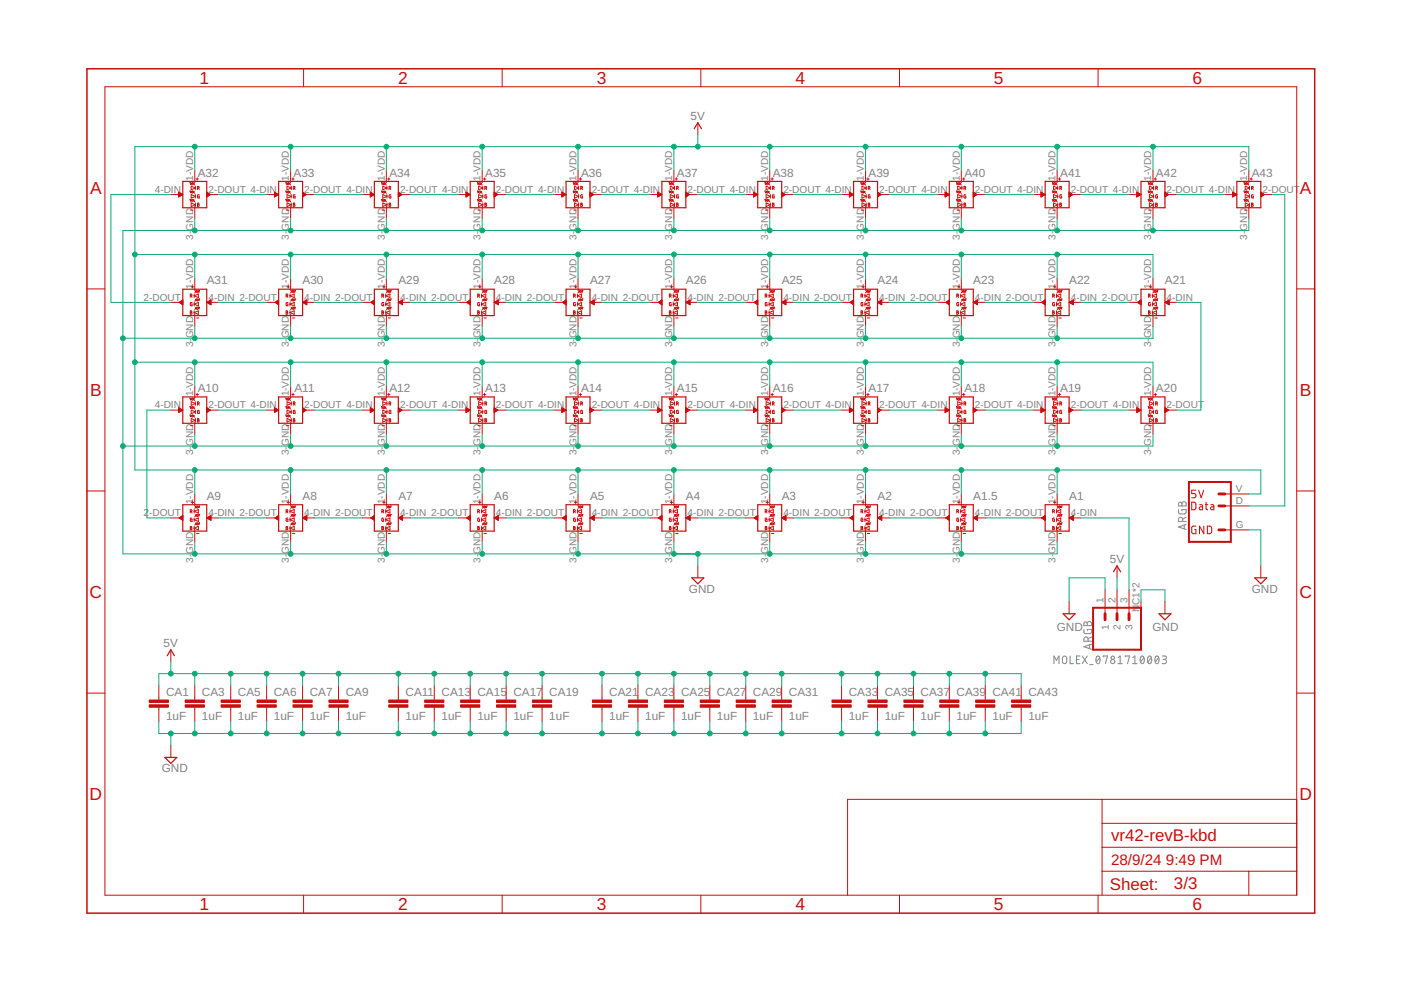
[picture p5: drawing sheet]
<svg xmlns="http://www.w3.org/2000/svg" width="297mm" height="210mm" viewBox="0 0 297 210" stroke-linecap="round" stroke-linejoin="round" font-family="sans-serif">
<defs><g id="words">
<g font-size="3.7" fill="#c90d0c">
<text x="42.3" y="17.8">1</text>
<text x="84.4" y="17.8">2</text>
<text x="126.5" y="17.8">3</text>
<text x="168.6" y="17.8">4</text>
<text x="210.7" y="17.8">5</text>
<text x="252.9" y="17.8">6</text>
<text x="19.1" y="41.1">A</text>
<text x="275.6" y="41.1">A</text>
<text x="19.1" y="84">B</text>
<text x="275.6" y="84">B</text>
<text x="19" y="126.8">C</text>
<text x="275.5" y="126.8">C</text>
<text x="19" y="169.7">D</text>
<text x="275.5" y="169.7">D</text>
<text x="42.3" y="193">1</text>
<text x="84.4" y="193">2</text>
<text x="126.5" y="193">3</text>
<text x="168.6" y="193">4</text>
<text x="210.7" y="193">5</text>
<text x="252.9" y="193">6</text>
</g>
<g font-size="3.6" fill="#c90d0c">
<text x="235.6" y="178.4">vr42-revB-kbd</text>
<text x="235.3" y="188.7">Sheet:</text>
<text x="248.9" y="188.5">3/3</text>
</g>
<g font-size="3.2" fill="#c90d0c">
<text x="235.6" y="183.5">28/9/24</text>
<text x="247.2" y="183.5">9:49 PM</text>
</g>
<g font-size="2.5" fill="#808080">
<text x="146.4" y="25.5">5V</text>
<text x="41.9" y="37.4">A32</text>
<text x="62.2" y="37.4">A33</text>
<text x="82.6" y="37.4">A34</text>
<text x="102.9" y="37.4">A35</text>
<text x="123.2" y="37.4">A36</text>
<text x="143.5" y="37.4">A37</text>
<text x="163.8" y="37.4">A38</text>
<text x="184.1" y="37.4">A39</text>
<text x="204.5" y="37.4">A40</text>
<text x="224.8" y="37.4">A41</text>
<text x="245.1" y="37.4">A42</text>
<text x="265.4" y="37.4">A43</text>
<text x="43.8" y="60.3">A31</text>
<text x="64.1" y="60.3">A30</text>
<text x="84.5" y="60.3">A29</text>
<text x="104.8" y="60.3">A28</text>
<text x="125.1" y="60.3">A27</text>
<text x="145.4" y="60.3">A26</text>
<text x="165.7" y="60.3">A25</text>
<text x="186" y="60.3">A24</text>
<text x="206.4" y="60.3">A23</text>
<text x="226.7" y="60.3">A22</text>
<text x="247" y="60.3">A21</text>
<text x="41.9" y="83.1">A10</text>
<text x="62.4" y="83.1">A11</text>
<text x="82.6" y="83.1">A12</text>
<text x="102.9" y="83.1">A13</text>
<text x="123.2" y="83.1">A14</text>
<text x="143.5" y="83.1">A15</text>
<text x="163.8" y="83.1">A16</text>
<text x="184.1" y="83.1">A17</text>
<text x="204.5" y="83.1">A18</text>
<text x="224.8" y="83.1">A19</text>
<text x="245.1" y="83.1">A20</text>
<text x="43.8" y="106">A9</text>
<text x="64.1" y="106">A8</text>
<text x="84.5" y="106">A7</text>
<text x="104.8" y="106">A6</text>
<text x="125.1" y="106">A5</text>
<text x="145.4" y="106">A4</text>
<text x="165.7" y="106">A3</text>
<text x="186" y="106">A2</text>
<text x="206.4" y="106">A1.5</text>
<text x="226.7" y="106">A1</text>
<text x="235.3" y="119.5">5V</text>
<text x="146" y="125.7">GND</text>
<text x="265.4" y="125.7">GND</text>
<text x="34.7" y="137.2">5V</text>
<text x="224" y="133.8">GND</text>
<text x="244.4" y="133.8">GND</text>
<text x="35.2" y="147.5">CA1</text>
<text x="42.8" y="147.5">CA3</text>
<text x="50.4" y="147.5">CA5</text>
<text x="58.1" y="147.5">CA6</text>
<text x="65.7" y="147.5">CA7</text>
<text x="73.3" y="147.5">CA9</text>
<text x="86" y="147.5">CA11</text>
<text x="93.6" y="147.5">CA13</text>
<text x="101.2" y="147.5">CA15</text>
<text x="108.8" y="147.5">CA17</text>
<text x="116.5" y="147.5">CA19</text>
<text x="129.2" y="147.5">CA21</text>
<text x="136.8" y="147.5">CA23</text>
<text x="144.4" y="147.5">CA25</text>
<text x="152" y="147.5">CA27</text>
<text x="159.6" y="147.5">CA29</text>
<text x="167.3" y="147.5">CA31</text>
<text x="180" y="147.5">CA33</text>
<text x="187.6" y="147.5">CA35</text>
<text x="195.2" y="147.5">CA37</text>
<text x="202.8" y="147.5">CA39</text>
<text x="210.4" y="147.5">CA41</text>
<text x="218" y="147.5">CA43</text>
<text x="35.2" y="152.6">1uF</text>
<text x="42.8" y="152.6">1uF</text>
<text x="50.4" y="152.6">1uF</text>
<text x="58.1" y="152.6">1uF</text>
<text x="65.7" y="152.6">1uF</text>
<text x="73.3" y="152.6">1uF</text>
<text x="86" y="152.6">1uF</text>
<text x="93.6" y="152.6">1uF</text>
<text x="101.2" y="152.6">1uF</text>
<text x="108.8" y="152.6">1uF</text>
<text x="116.5" y="152.6">1uF</text>
<text x="129.2" y="152.6">1uF</text>
<text x="136.8" y="152.6">1uF</text>
<text x="144.4" y="152.6">1uF</text>
<text x="152" y="152.6">1uF</text>
<text x="159.6" y="152.6">1uF</text>
<text x="167.3" y="152.6">1uF</text>
<text x="180" y="152.6">1uF</text>
<text x="187.6" y="152.6">1uF</text>
<text x="195.2" y="152.6">1uF</text>
<text x="202.8" y="152.6">1uF</text>
<text x="210.4" y="152.6">1uF</text>
<text x="218" y="152.6">1uF</text>
<text x="34.3" y="163.8">GND</text>
</g>
<g font-size="2.1" fill="#808080">
<text x="32.8" y="40.9">4-DIN</text>
<text x="40.9" y="38.4" transform="rotate(-90 40.9 38.4)">1-VDD</text>
<text x="44.2" y="40.9">2-DOUT 4-DIN</text>
<text x="61.3" y="38.4" transform="rotate(-90 61.3 38.4)">1-VDD</text>
<text x="64.5" y="40.9">2-DOUT 4-DIN</text>
<text x="81.6" y="38.4" transform="rotate(-90 81.6 38.4)">1-VDD</text>
<text x="84.8" y="40.9">2-DOUT 4-DIN</text>
<text x="101.9" y="38.4" transform="rotate(-90 101.9 38.4)">1-VDD</text>
<text x="105.1" y="40.9">2-DOUT 4-DIN</text>
<text x="122.2" y="38.4" transform="rotate(-90 122.2 38.4)">1-VDD</text>
<text x="125.5" y="40.9">2-DOUT 4-DIN</text>
<text x="142.5" y="38.4" transform="rotate(-90 142.5 38.4)">1-VDD</text>
<text x="145.8" y="40.9">2-DOUT 4-DIN</text>
<text x="162.8" y="38.4" transform="rotate(-90 162.8 38.4)">1-VDD</text>
<text x="166.1" y="40.9">2-DOUT 4-DIN</text>
<text x="183.2" y="38.4" transform="rotate(-90 183.2 38.4)">1-VDD</text>
<text x="186.4" y="40.9">2-DOUT 4-DIN</text>
<text x="203.5" y="38.4" transform="rotate(-90 203.5 38.4)">1-VDD</text>
<text x="206.7" y="40.9">2-DOUT 4-DIN</text>
<text x="223.8" y="38.4" transform="rotate(-90 223.8 38.4)">1-VDD</text>
<text x="227" y="40.9">2-DOUT 4-DIN</text>
<text x="244.1" y="38.4" transform="rotate(-90 244.1 38.4)">1-VDD</text>
<text x="247.4" y="40.9">2-DOUT 4-DIN</text>
<text x="264.4" y="38.4" transform="rotate(-90 264.4 38.4)">1-VDD</text>
<text x="267.7" y="40.9">2-DOUT</text>
<text x="40.9" y="50.8" transform="rotate(-90 40.9 50.8)">3-GND</text>
<text x="61.3" y="50.8" transform="rotate(-90 61.3 50.8)">3-GND</text>
<text x="81.6" y="50.8" transform="rotate(-90 81.6 50.8)">3-GND</text>
<text x="101.9" y="50.8" transform="rotate(-90 101.9 50.8)">3-GND</text>
<text x="122.2" y="50.8" transform="rotate(-90 122.2 50.8)">3-GND</text>
<text x="142.5" y="50.8" transform="rotate(-90 142.5 50.8)">3-GND</text>
<text x="162.8" y="50.8" transform="rotate(-90 162.8 50.8)">3-GND</text>
<text x="183.2" y="50.8" transform="rotate(-90 183.2 50.8)">3-GND</text>
<text x="203.5" y="50.8" transform="rotate(-90 203.5 50.8)">3-GND</text>
<text x="223.8" y="50.8" transform="rotate(-90 223.8 50.8)">3-GND</text>
<text x="244.1" y="50.8" transform="rotate(-90 244.1 50.8)">3-GND</text>
<text x="264.4" y="50.8" transform="rotate(-90 264.4 50.8)">3-GND</text>
<text x="30.4" y="63.7">2-DOUT</text>
<text x="40.9" y="61.2" transform="rotate(-90 40.9 61.2)">1-VDD</text>
<text x="44.2" y="63.7">4-DIN 2-DOUT</text>
<text x="61.3" y="61.2" transform="rotate(-90 61.3 61.2)">1-VDD</text>
<text x="64.5" y="63.7">4-DIN 2-DOUT</text>
<text x="81.6" y="61.2" transform="rotate(-90 81.6 61.2)">1-VDD</text>
<text x="84.8" y="63.7">4-DIN 2-DOUT</text>
<text x="101.9" y="61.2" transform="rotate(-90 101.9 61.2)">1-VDD</text>
<text x="105.1" y="63.7">4-DIN 2-DOUT</text>
<text x="122.2" y="61.2" transform="rotate(-90 122.2 61.2)">1-VDD</text>
<text x="125.5" y="63.7">4-DIN 2-DOUT</text>
<text x="142.5" y="61.2" transform="rotate(-90 142.5 61.2)">1-VDD</text>
<text x="145.8" y="63.7">4-DIN 2-DOUT</text>
<text x="162.8" y="61.2" transform="rotate(-90 162.8 61.2)">1-VDD</text>
<text x="166.1" y="63.7">4-DIN 2-DOUT</text>
<text x="183.2" y="61.2" transform="rotate(-90 183.2 61.2)">1-VDD</text>
<text x="186.4" y="63.7">4-DIN 2-DOUT</text>
<text x="203.5" y="61.2" transform="rotate(-90 203.5 61.2)">1-VDD</text>
<text x="206.7" y="63.7">4-DIN 2-DOUT</text>
<text x="223.8" y="61.2" transform="rotate(-90 223.8 61.2)">1-VDD</text>
<text x="227" y="63.7">4-DIN 2-DOUT</text>
<text x="244.1" y="61.2" transform="rotate(-90 244.1 61.2)">1-VDD</text>
<text x="247.4" y="63.7">4-DIN</text>
<text x="40.9" y="73.6" transform="rotate(-90 40.9 73.6)">3-GND</text>
<text x="61.3" y="73.6" transform="rotate(-90 61.3 73.6)">3-GND</text>
<text x="81.6" y="73.6" transform="rotate(-90 81.6 73.6)">3-GND</text>
<text x="101.9" y="73.6" transform="rotate(-90 101.9 73.6)">3-GND</text>
<text x="122.2" y="73.6" transform="rotate(-90 122.2 73.6)">3-GND</text>
<text x="142.5" y="73.6" transform="rotate(-90 142.5 73.6)">3-GND</text>
<text x="162.8" y="73.6" transform="rotate(-90 162.8 73.6)">3-GND</text>
<text x="183.2" y="73.6" transform="rotate(-90 183.2 73.6)">3-GND</text>
<text x="203.5" y="73.6" transform="rotate(-90 203.5 73.6)">3-GND</text>
<text x="223.8" y="73.6" transform="rotate(-90 223.8 73.6)">3-GND</text>
<text x="244.1" y="73.6" transform="rotate(-90 244.1 73.6)">3-GND</text>
<text x="32.8" y="86.6">4-DIN</text>
<text x="40.9" y="84.1" transform="rotate(-90 40.9 84.1)">1-VDD</text>
<text x="44.2" y="86.6">2-DOUT 4-DIN</text>
<text x="61.3" y="84.1" transform="rotate(-90 61.3 84.1)">1-VDD</text>
<text x="64.5" y="86.6">2-DOUT 4-DIN</text>
<text x="81.6" y="84.1" transform="rotate(-90 81.6 84.1)">1-VDD</text>
<text x="84.8" y="86.6">2-DOUT 4-DIN</text>
<text x="101.9" y="84.1" transform="rotate(-90 101.9 84.1)">1-VDD</text>
<text x="105.1" y="86.6">2-DOUT 4-DIN</text>
<text x="122.2" y="84.1" transform="rotate(-90 122.2 84.1)">1-VDD</text>
<text x="125.5" y="86.6">2-DOUT 4-DIN</text>
<text x="142.5" y="84.1" transform="rotate(-90 142.5 84.1)">1-VDD</text>
<text x="145.8" y="86.6">2-DOUT 4-DIN</text>
<text x="162.8" y="84.1" transform="rotate(-90 162.8 84.1)">1-VDD</text>
<text x="166.1" y="86.6">2-DOUT 4-DIN</text>
<text x="183.2" y="84.1" transform="rotate(-90 183.2 84.1)">1-VDD</text>
<text x="186.4" y="86.6">2-DOUT 4-DIN</text>
<text x="203.5" y="84.1" transform="rotate(-90 203.5 84.1)">1-VDD</text>
<text x="206.7" y="86.6">2-DOUT 4-DIN</text>
<text x="223.8" y="84.1" transform="rotate(-90 223.8 84.1)">1-VDD</text>
<text x="227" y="86.6">2-DOUT 4-DIN</text>
<text x="244.1" y="84.1" transform="rotate(-90 244.1 84.1)">1-VDD</text>
<text x="247.4" y="86.6">2-DOUT</text>
<text x="40.9" y="96.5" transform="rotate(-90 40.9 96.5)">3-GND</text>
<text x="61.3" y="96.5" transform="rotate(-90 61.3 96.5)">3-GND</text>
<text x="81.6" y="96.5" transform="rotate(-90 81.6 96.5)">3-GND</text>
<text x="101.9" y="96.5" transform="rotate(-90 101.9 96.5)">3-GND</text>
<text x="122.2" y="96.5" transform="rotate(-90 122.2 96.5)">3-GND</text>
<text x="142.5" y="96.5" transform="rotate(-90 142.5 96.5)">3-GND</text>
<text x="162.8" y="96.5" transform="rotate(-90 162.8 96.5)">3-GND</text>
<text x="183.2" y="96.5" transform="rotate(-90 183.2 96.5)">3-GND</text>
<text x="203.5" y="96.5" transform="rotate(-90 203.5 96.5)">3-GND</text>
<text x="223.8" y="96.5" transform="rotate(-90 223.8 96.5)">3-GND</text>
<text x="244.1" y="96.5" transform="rotate(-90 244.1 96.5)">3-GND</text>
<text x="40.9" y="106.9" transform="rotate(-90 40.9 106.9)">1-VDD</text>
<text x="61.3" y="106.9" transform="rotate(-90 61.3 106.9)">1-VDD</text>
<text x="81.6" y="106.9" transform="rotate(-90 81.6 106.9)">1-VDD</text>
<text x="101.9" y="106.9" transform="rotate(-90 101.9 106.9)">1-VDD</text>
<text x="122.2" y="106.9" transform="rotate(-90 122.2 106.9)">1-VDD</text>
<text x="142.5" y="106.9" transform="rotate(-90 142.5 106.9)">1-VDD</text>
<text x="162.8" y="106.9" transform="rotate(-90 162.8 106.9)">1-VDD</text>
<text x="183.2" y="106.9" transform="rotate(-90 183.2 106.9)">1-VDD</text>
<text x="203.5" y="106.9" transform="rotate(-90 203.5 106.9)">1-VDD</text>
<text x="223.8" y="106.9" transform="rotate(-90 223.8 106.9)">1-VDD</text>
<text x="262" y="104.4">V</text>
<text x="262" y="106.9">D</text>
<text x="30.4" y="109.5">2</text>
<text x="31.6" y="109.5">-DOUT</text>
<text x="44.2" y="109.5">4-DIN 2-DOUT</text>
<text x="64.5" y="109.5">4-DIN 2-DOUT</text>
<text x="84.8" y="109.5">4-DIN 2-DOUT</text>
<text x="105.1" y="109.5">4-DIN 2-DOUT</text>
<text x="125.5" y="109.5">4-DIN 2-DOUT</text>
<text x="145.8" y="109.5">4-DIN 2-DOUT</text>
<text x="166.1" y="109.5">4-DIN 2-DOUT</text>
<text x="186.4" y="109.5">4-DIN 2-DOUT</text>
<text x="206.7" y="109.5">4-DIN 2-DOUT</text>
<text x="227" y="109.5">4-DIN</text>
<text x="262" y="112">G</text>
<text x="40.9" y="119.4" transform="rotate(-90 40.9 119.4)">3-GND</text>
<text x="61.3" y="119.4" transform="rotate(-90 61.3 119.4)">3-GND</text>
<text x="81.6" y="119.4" transform="rotate(-90 81.6 119.4)">3-GND</text>
<text x="101.9" y="119.4" transform="rotate(-90 101.9 119.4)">3-GND</text>
<text x="122.2" y="119.4" transform="rotate(-90 122.2 119.4)">3-GND</text>
<text x="142.5" y="119.4" transform="rotate(-90 142.5 119.4)">3-GND</text>
<text x="162.8" y="119.4" transform="rotate(-90 162.8 119.4)">3-GND</text>
<text x="183.2" y="119.4" transform="rotate(-90 183.2 119.4)">3-GND</text>
<text x="203.5" y="119.4" transform="rotate(-90 203.5 119.4)">3-GND</text>
<text x="223.8" y="119.4" transform="rotate(-90 223.8 119.4)">3-GND</text>
<text x="233.9" y="127.8" transform="rotate(-90 233.9 127.8)">1</text>
<text x="236.5" y="127.8" transform="rotate(-90 236.5 127.8)">2</text>
<text x="239" y="127.8" transform="rotate(-90 239 127.8)">3</text>
<text x="241.6" y="129.8" transform="rotate(-90 241.6 129.8)">N</text>
<text x="241.6" y="128.2" transform="rotate(-90 241.6 128.2)">C1*2</text>
<text x="235.1" y="133.6" transform="rotate(-90 235.1 133.6)">1</text>
<text x="237.6" y="133.6" transform="rotate(-90 237.6 133.6)">2</text>
<text x="240.1" y="133.6" transform="rotate(-90 240.1 133.6)">3</text>
</g>
</g></defs>
<g fill="none" stroke="#808080" stroke-width=".21">
<path d="M249.9 108.1v.6l.2 .2 1 .1 .4-.3v-.6h-.9v.2M250 106.6l.4-.1 .2 .3a.44 .44 0 0 1 .4-.4 .44 .44 0 0 1 .5 .4v.5h-1.6zM250.6 106.8v.5M250.8 110.6v-.5a.44 .44 0 0 0-.5-.4 .44 .44 0 0 0-.4 .4v.5h1.6M251.1 111.3v.8M251.5 111.2l-1.6 .5 1.6 .6M251.5 109.7l-.7 .3M225.4 139.2l.3-.1 .3 .1 .2 1.1a.46 .46 0 0 1-.5 .4 .46 .46 0 0 1-.4-.4zM226.9 139.1v1.6h.7M228.2 139.8h.6M229 139.1h-.8v1.6h.8M229.4 139.1l1.1 1.6"/>
<path d="M229.8 133.5v.6l.2 .2h1.1l.3-.2v-.6h-.9v.2M229.9 132l.4-.1 .2 .3a.46 .46 0 0 1 .5-.4 .46 .46 0 0 1 .4 .4v.5h-1.6zM230.5 139.1l-1.1 1.6M230.5 132.2v.5M230.7 136v-.5a.44 .44 0 0 0-.4-.5 .44 .44 0 0 0-.5 .5v.5h1.6M231 136.7v.8M231.4 136.6l-1.6 .5 1.6 .6M231.4 135l-.7 .4M232.6 139.2l.2-.1a.95 .95 0 0 1 0 1.6 1.04 1.04 0 0 1-.2-1.5zM233.2 139.4l-.8 1M233.9 139.3v-.2h.9l-.4 1.6M237 139.4l.5-.3v1.6"/>
<path d="M238.6 139.3v-.2h.9l-.4 1.6M240.2 139.4l.4-.3v1.6M241.9 139.2l.3-.1a.95 .95 0 0 1 0 1.6 1.04 1.04 0 0 1-.3-1.5zM242.5 139.4l-.7 1M243.5 139.2l.2-.1a.95 .95 0 0 1 0 1.6 1.04 1.04 0 0 1-.2-1.5zM244.1 139.4l-.7 1M245 139.2l.3-.1a.97 .97 0 0 1 0 1.6 1.02 1.02 0 0 1-.3-1.5zM245.7 139.4l-.8 1M246.4 139.1h.6a.36 .36 0 0 1 .3 .3 .36 .36 0 0 1-.3 .4h-.4M246.9 139.8a.46 .46 0 0 1 .4 .5 .46 .46 0 0 1-.4 .4h-.5M223.5 140.7v-1.6l.5 .9 .5-.9v1.6M231 140.9h.8"/>
<path d="M237 140.7h.9M240.2 140.7h.9"/>
<circle cx="235.9" cy="139.5" r=".35"/>
<circle cx="235.9" cy="140.3" r=".45"/>
</g>
<g fill="none" stroke="#c90d0c" stroke-width=".21">
<path d="M22.2 18.4h252.7v171.4h-252.7zM64.4 14.6v3.8M106.5 14.6v3.8M148.6 14.6v3.8M190.7 14.6v3.8M232.8 14.6v3.8M40.3 38.7l.4 .1-.3 .3zM40.5 39.5l.9 .4-.9 .3zM40.5 39l.3 .2M40.8 38.7l.4 .1-.3 .3zM41 39l.3 .2M41.3 36.2v2.5"/>
<path d="M41.4 39.5v.7M41.6 38h.5M41.8 37.7v.5M41.9 39.9l.3-.1v-.2l-.3-.1v.7M42.1 39.9l.1 .3M60.6 38.7l.4 .1-.3 .3zM60.9 39.5l.8 .4-.8 .3zM60.9 39l.2 .2M61.1 38.7l.4 .1-.3 .3zM61.4 39l.2 .2M61.6 36.2v2.5M61.7 39.5v.7"/>
<path d="M61.9 38h.5M62.1 37.7v.5M62.2 39.9h.2M62.4 39.9l.1-.3-.3-.1v.7M62.4 39.9l.2 .3M80.9 38.7l.4 .1-.3 .3zM81.2 39.5l.8 .4-.8 .3zM81.2 39l.2 .2M81.4 38.7l.4 .1-.3 .3zM81.7 39l.2 .2M81.9 36.2v2.5M82 39.5v.7"/>
<path d="M82.2 38h.5M82.4 37.7v.5M82.5 39.9l.3-.1v-.3h-.3v.7M82.7 39.9l.2 .3M101.2 38.7l.4 .1-.3 .3zM101.5 39.5l.9 .4-.9 .3zM101.5 39l.2 .2M101.7 38.7l.4 .1-.2 .3zM102 39l.2 .2M102.2 36.2v2.5M102.4 39.5v.7M102.5 38h.5"/>
<path d="M102.7 37.7v.5M102.8 39.9l.4-.1-.1-.3h-.3v.7M103 39.9l.2 .3M121.5 38.7l.4 .1-.2 .3zM121.8 39.5l.9 .4-.9 .3zM121.8 39l.2 .2M122 38.7l.4 .1-.2 .3zM122.3 39l.3 .2M122.6 36.2v2.5M122.7 39.5v.7M122.8 38h.5M123.1 37.7v.5"/>
<path d="M123.1 39.9h.2M123.3 39.9l.2-.3-.4-.1v.7M123.4 39.9l.1 .3M141.9 38.7l.3 .1-.2 .3zM142.1 39.5l.9 .4-.9 .3zM142.1 39l.3 .2M142.4 38.7l.3 .1-.2 .3zM142.6 39l.3 .2M142.9 36.2v2.5M143 39.5v.7M143.1 38h.5M143.4 37.7v.5"/>
<path d="M143.4 39.9l.4-.1v-.2l-.4-.1v.7M143.7 39.9l.1 .3M148 26v2.6M162.2 38.7l.4 .1-.3 .3zM162.4 39.5l.9 .4-.9 .3zM162.4 39l.3 .2M162.7 38.7l.4 .1-.3 .3zM162.9 39l.3 .2M163.2 36.2v2.5M163.3 39.5v.7M163.4 38h.6M163.7 37.7v.5"/>
<path d="M163.8 39.9l.3-.1v-.2l-.3-.1v.7M164 39.9l.1 .3M182.5 38.7l.4 .1-.3 .3zM182.8 39.5l.8 .4-.8 .3zM182.8 39l.2 .2M183 38.7l.4 .1-.3 .3zM183.3 39l.2 .2M183.5 36.2v2.5M183.6 39.5v.7M183.8 38h.5M184 37.7v.5M184.1 39.9h.2"/>
<path d="M184.3 39.9l.1-.3-.3-.1v.7M184.3 39.9l.2 .3M202.8 38.7l.4 .1-.3 .3zM203.1 39.5l.8 .4-.8 .3zM203.1 39l.2 .2M203.3 38.7l.4 .1-.3 .3zM203.6 39l.2 .2M203.8 36.2v2.5M203.9 39.5v.7M204.1 38h.5M204.3 37.7v.5M204.4 39.9h.2"/>
<path d="M204.6 39.9l.1-.3-.3-.1v.7M204.6 39.9l.2 .3M223.1 38.7l.4 .1-.3 .3zM223.4 39.5l.9 .4-.9 .3zM223.4 39l.2 .2M223.6 38.7l.4 .1-.2 .3zM223.9 39l.2 .2M224.1 36.2v2.5M224.3 39.5v.7M224.4 38h.5M224.6 37.7v.5M224.7 39.9l.4-.1-.1-.3h-.3v.7"/>
<path d="M224.9 39.9l.2 .3M243.4 38.7l.4 .1-.2 .3zM243.7 39.5l.9 .4-.9 .3zM243.7 39l.2 .2M243.9 38.7l.4 .1-.2 .3zM244.2 39l.3 .2M244.5 36.2v2.5M244.6 39.5v.7M244.7 38h.5M245 37.7v.5M245 39.9l.4-.1-.1-.3h-.3v.7M245.3 39.9l.1 .3"/>
<path d="M263.8 38.7l.3 .1-.2 .3zM264 39.5l.9 .4-.9 .3zM264 39l.3 .2M264.3 38.7l.3 .1-.2 .3zM264.5 39l.3 .2M264.8 36.2v2.5M264.9 39.5v.7M265 38h.5M265.3 37.7v.5M265.3 39.9h.2M265.5 39.9l.2-.3-.4-.1v.7M265.6 39.9l.1 .3"/>
<path d="M36.2 41.3h2.6M37.9 41.6h.2M37.9 40.7l.9 .6-.9 .5zM37.9 41.7h.1M37.9 41.6h.3M37.9 41.4h.5M37.9 41.4h.7M37.9 41.2h.7M37.9 41.1h.5M37.9 41h.4M37.9 40.9h.2M37.9 40.8h.1"/>
<path d="M40.3 40.5l.4 .1-.3 .3zM40.3 42.3l.4 .1-.3 .3zM40.4 44.6h.5M40.5 41.3l.9 .3-.9 .4zM40.5 43l.9 .4-.9 .4zM40.5 40.7l.3 .3M40.5 42.5l.3 .3M40.8 40.5l.4 .1-.3 .3zM40.8 42.3l.4 .1-.3 .3zM41 40.7l.3 .3M41 42.5l.3 .3M41.3 43.8v2.5"/>
<path d="M41.3 59v2.6M41.4 41.3v.7M41.4 43v.8M41.9 43.1l.3 .1-.1 .2 .1 .2-.1 .1-.2 .1zM41.9 43.4h.2M42.2 41.3l-.3 .1v.6h.3v-.4h-.1M43.8 41.3h2.6M43.8 41.6h.2M43.8 41.7h.1M43.8 41.6h.4M43.8 41.4h.5M43.8 41.4h.6"/>
<path d="M43.8 41.2h.7M43.8 41.1h.5M43.8 41h.4M43.8 40.9h.2M43.8 40.8h.1M43.8 40.7l.8 .6-.8 .5zM56.5 41.3h2.6M58.2 41.6h.2M58.2 41.7h.1M58.2 41.6h.3M58.2 41.4h.5M58.2 41.4h.7"/>
<path d="M58.2 41.2h.7M58.2 41.1h.6M58.2 41h.4M58.2 40.9h.2M58.2 40.8h.1M58.2 40.7l.9 .6-.9 .5zM60.6 40.5l.4 .1-.3 .3zM60.6 42.3l.4 .1-.3 .3zM60.7 44.6h.5M60.9 41.3l.8 .3-.8 .4zM60.9 43l.8 .4-.8 .4zM60.9 40.7l.2 .3"/>
<path d="M60.9 42.5l.2 .3M61.1 40.5l.4 .1-.3 .3zM61.1 42.3l.4 .1-.3 .3zM61.4 40.7l.2 .3M61.4 42.5l.2 .3M61.6 43.8v2.5M61.6 59v2.6M61.7 41.3v.7M61.7 43v.8M62.2 43.1l.3 .1-.1 .2 .2 .2-.1 .1-.3 .1zM62.2 43.4h.2M62.6 41.3l-.4 .1 .1 .6h.3v-.4h-.2"/>
<path d="M64.2 41.3h2.5M64.2 41.6h.1M64.2 41.7h.1M64.2 41.6h.3M64.2 41.4h.4M64.2 41.4h.5M64.2 41.2h.6M64.2 41.1h.4M64.2 41h.3M64.2 40.9h.1M64.2 40.8h.1M64.2 40.7l.7 .6-.7 .5z"/>
<path d="M76.9 41.3h2.5M78.5 41.6h.2M78.5 41.7h.1M78.5 41.6h.4M78.5 41.4h.5M78.5 41.4h.7M78.5 41.2h.7M78.5 41.1h.6M78.5 41h.4M78.5 40.9h.2M78.5 40.8h.1M78.5 40.7l.9 .6-.9 .5z"/>
<path d="M80.9 40.5l.4 .1-.3 .3zM80.9 42.3l.4 .1-.3 .3zM81 44.6h.5M81.2 41.3l.8 .3-.8 .4zM81.2 43l.8 .4-.8 .4zM81.2 40.7l.2 .3M81.2 42.5l.2 .3M81.4 40.5l.4 .1-.3 .3zM81.4 42.3l.4 .1-.3 .3zM81.7 40.7l.2 .3M81.7 42.5l.2 .3M81.9 43.8v2.5"/>
<path d="M81.9 59v2.6M82 41.3v.7M82 43v.8M82.5 43.1l.3 .1-.1 .2 .1 .1v.2l-.3 .1zM82.5 43.4h.2M82.9 41.3l-.4 .1 .1 .6h.3l-.1-.4M84.5 41.3h2.5M84.5 41.6h.1M84.5 41.7h.1M84.5 41.6h.3M84.5 41.4h.4M84.5 41.4h.6"/>
<path d="M84.5 41.2h.6M84.5 41.1h.5M84.5 41h.3M84.5 40.9h.2M84.5 40.8h.1M84.5 40.7l.7 .6-.7 .5zM97.2 41.3h2.5M98.8 41.6h.2M98.8 41.7h.1M98.8 41.6h.4M98.8 41.4h.6M98.8 41.4h.7"/>
<path d="M98.8 41.2h.7M98.8 41.1h.6M98.8 41h.4M98.8 40.9h.3M98.8 40.8h.1M98.8 40.7l.9 .6-.9 .5zM101.2 40.5l.4 .1-.3 .3zM101.2 42.3l.4 .1-.3 .3zM101.3 44.6h.6M101.5 41.3l.9 .3-.9 .4zM101.5 43l.9 .4-.9 .4zM101.5 40.7l.2 .3"/>
<path d="M101.5 42.5l.2 .3M101.7 40.5l.4 .1-.2 .3zM101.7 42.3l.4 .1-.2 .3zM102 40.7l.2 .3M102 42.5l.2 .3M102.2 43.8v2.5M102.2 59v2.6M102.4 41.3v.7M102.4 43v.8M102.8 43.1l.3 .1-.1 .2 .2 .1-.1 .2-.3 .1zM102.8 43.4h.2M103.2 41.3l-.4 .1 .1 .6h.3l-.1-.4"/>
<path d="M104.8 41.3h2.5M104.8 41.6h.2M104.8 41.7h.1M104.8 41.6h.3M104.8 41.4h.4M104.8 41.4h.6M104.8 41.2h.6M104.8 41.1h.5M104.8 41h.3M104.8 40.9h.2M104.8 40.8h.1M104.8 40.7l.7 .6-.7 .5z"/>
<path d="M117.5 41.3h2.5M119.1 41.6h.2M119.1 41.7h.1M119.1 41.6h.4M119.1 41.4h.6M119.1 41.4h.7M119.1 41.2h.8M119.1 41.1h.6M119.1 41h.4M119.1 40.9h.3M119.1 40.8h.1M119.1 40.7l.9 .6-.9 .5z"/>
<path d="M121.5 40.5l.4 .1-.2 .3zM121.5 42.3l.4 .1-.2 .3zM121.7 44.6h.5M121.8 41.3l.9 .3-.9 .4zM121.8 43l.9 .4-.9 .4zM121.8 40.7l.2 .3M121.8 42.5l.2 .3M122 40.5l.4 .1-.2 .3zM122 42.3l.4 .1-.2 .3zM122.3 40.7l.3 .3M122.3 42.5l.3 .3M122.6 43.8v2.5"/>
<path d="M122.6 59v2.6M122.7 41.3v.7M122.7 43v.8M123.1 43.1l.4 .1-.2 .2 .2 .1-.1 .2-.3 .1zM123.1 43.4h.2M123.5 41.3l-.4 .1 .1 .6h.3l-.1-.4M125.1 41.3h2.5M125.1 41.6h.2M125.1 41.7h.1M125.1 41.6h.3M125.1 41.4h.5M125.1 41.4h.6"/>
<path d="M125.1 41.2h.6M125.1 41.1h.5M125.1 41h.4M125.1 40.9h.2M125.1 40.8h.1M125.1 40.7l.8 .6-.8 .5zM137.8 41.3h2.5M139.4 41.6h.3M139.4 41.7h.1M139.4 41.6h.4M139.4 41.4h.6M139.4 41.4h.7"/>
<path d="M139.4 41.2h.8M139.4 41.1h.6M139.4 41h.4M139.4 40.9h.3M139.4 40.8h.1M139.4 40.7l.9 .6-.9 .5zM141.9 40.5l.3 .1-.2 .3zM141.9 42.3l.3 .1-.2 .3zM142 44.6h.5M142.1 41.3l.9 .3-.9 .4zM142.1 43l.9 .4-.9 .4zM142.1 40.7l.3 .3"/>
<path d="M142.1 42.5l.3 .3M142.4 40.5l.3 .1-.2 .3zM142.4 42.3l.3 .1-.2 .3zM142.6 40.7l.3 .3M142.6 42.5l.3 .3M142.9 43.8v2.5M142.9 59v2.6M143 41.3v.7M143 43v.8M143.4 43.1l.4 .1-.2 .2 .2 .2-.1 .1-.3 .1zM143.4 43.4h.2M143.8 41.3l-.3 .1v.6h.3l-.1-.4"/>
<path d="M145.4 41.3h2.6M145.4 41.6h.2M145.4 41.7h.1M145.4 41.6h.3M145.4 41.4h.5M145.4 41.4h.6M145.4 41.2h.6M145.4 41.1h.5M145.4 41h.4M145.4 40.9h.2M145.4 40.8h.1M145.4 40.7l.8 .6-.8 .5z"/>
<path d="M158.1 41.3h2.6M159.8 41.6h.2M159.8 41.7h.1M159.8 41.6h.3M159.8 41.4h.5M159.8 41.4h.7M159.8 41.2h.7M159.8 41.1h.5M159.8 41h.4M159.8 40.9h.2M159.8 40.8h.1M159.8 40.7l.9 .6-.9 .5z"/>
<path d="M162.2 40.5l.4 .1-.3 .3zM162.2 42.3l.4 .1-.3 .3zM162.3 44.6h.5M162.4 41.3l.9 .3-.9 .4zM162.4 43l.9 .4-.9 .4zM162.4 40.7l.3 .3M162.4 42.5l.3 .3M162.7 40.5l.4 .1-.3 .3zM162.7 42.3l.4 .1-.3 .3zM162.9 40.7l.3 .3M162.9 42.5l.3 .3M163.2 43.8v2.5"/>
<path d="M163.2 59v2.6M163.3 41.3v.7M163.3 43v.8M163.8 43.1l.3 .1-.1 .2 .1 .2-.1 .1-.2 .1zM163.8 43.4h.2M164.1 41.3l-.3 .1v.6h.3v-.4h-.1M165.7 41.3h2.6M165.7 41.6h.2M165.7 41.7h.1M165.7 41.6h.4M165.7 41.4h.5M165.7 41.4h.6"/>
<path d="M165.7 41.2h.7M165.7 41.1h.5M165.7 41h.4M165.7 40.9h.2M165.7 40.8h.1M165.7 40.7l.8 .6-.8 .5zM178.4 41.3h2.6M180.1 41.6h.2M180.1 41.7h.1M180.1 41.6h.3M180.1 41.4h.5M180.1 41.4h.7"/>
<path d="M180.1 41.2h.7M180.1 41.1h.6M180.1 41h.4M180.1 40.9h.2M180.1 40.8h.1M180.1 40.7l.9 .6-.9 .5zM182.5 40.5l.4 .1-.3 .3zM182.5 42.3l.4 .1-.3 .3zM182.6 44.6h.5M182.8 41.3l.8 .3-.8 .4zM182.8 43l.8 .4-.8 .4zM182.8 40.7l.2 .3"/>
<path d="M182.8 42.5l.2 .3M183 40.5l.4 .1-.3 .3zM183 42.3l.4 .1-.3 .3zM183.3 40.7l.2 .3M183.3 42.5l.2 .3M183.5 43.8v2.5M183.5 59v2.6M183.6 41.3v.7M183.6 43v.8M184.1 43.1l.3 .1-.1 .2 .2 .2-.1 .1-.3 .1zM184.1 43.4h.2M184.5 41.3l-.4 .1v.6h.4v-.4h-.2"/>
<path d="M186.1 41.3h2.5M186.1 41.6h.1M186.1 41.7h.1M186.1 41.6h.3M186.1 41.4h.4M186.1 41.4h.5M186.1 41.2h.6M186.1 41.1h.4M186.1 41h.3M186.1 40.9h.1M186.1 40.8h.1M186.1 40.7l.7 .6-.7 .5z"/>
<path d="M198.7 41.3h2.6M200.4 41.6h.2M200.4 41.7h.1M200.4 41.6h.4M200.4 41.4h.5M200.4 41.4h.7M200.4 41.2h.7M200.4 41.1h.6M200.4 41h.4M200.4 40.9h.2M200.4 40.8h.1M200.4 40.7l.9 .6-.9 .5z"/>
<path d="M202.8 42.3l.4 .1-.3 .3zM202.8 40.5l.4 .1-.3 .3zM202.9 44.6h.5M203.1 41.3l.8 .3-.8 .4zM203.1 43l.8 .4-.8 .4zM203.1 40.7l.2 .3M203.1 42.5l.2 .3M203.3 42.3l.4 .1-.3 .3zM203.3 40.5l.4 .1-.3 .3zM203.6 40.7l.2 .3M203.6 42.5l.2 .3M203.8 43.8v2.5"/>
<path d="M203.8 59v2.6M203.9 41.3v.7M203.9 43v.8M204.4 43.1l.3 .1-.1 .2 .1 .1v.2l-.3 .1zM204.4 43.4h.2M204.8 41.3l-.4 .1 .1 .6h.3l-.1-.4M206.4 41.3h2.5M206.4 41.6h.1M206.4 41.7h.1M206.4 41.6h.3M206.4 41.4h.4M206.4 41.4h.6"/>
<path d="M206.4 41.2h.6M206.4 41.1h.5M206.4 41h.3M206.4 40.9h.2M206.4 40.8h.1M206.4 40.7l.7 .6-.7 .5zM219.1 41.3h2.5M220.7 41.6h.2M220.7 41.7h.1M220.7 41.6h.4M220.7 41.4h.6M220.7 41.4h.7"/>
<path d="M220.7 41.2h.7M220.7 41.1h.6M220.7 41h.4M220.7 40.9h.3M220.7 40.8h.1M220.7 40.7l.9 .6-.9 .5zM223.1 42.3l.4 .1-.3 .3zM223.1 40.5l.4 .1-.3 .3zM223.2 44.6h.6M223.4 41.3l.9 .3-.9 .4zM223.4 43l.9 .4-.9 .4zM223.4 40.7l.2 .3"/>
<path d="M223.4 42.5l.2 .3M223.6 42.3l.4 .1-.2 .3zM223.6 40.5l.4 .1-.2 .3zM223.9 40.7l.2 .3M223.9 42.5l.2 .3M224.1 43.8v2.5M224.1 59v2.6M224.3 41.3v.7M224.3 43v.8M224.7 43.1l.3 .1-.1 .2 .2 .1-.1 .2-.3 .1zM224.7 43.4h.2M225.1 41.3l-.4 .1 .1 .6h.3l-.1-.4"/>
<path d="M226.7 41.3h2.5M226.7 41.6h.2M226.7 41.7h.1M226.7 41.6h.3M226.7 41.4h.4M226.7 41.4h.6M226.7 41.2h.6M226.7 41.1h.5M226.7 41h.3M226.7 40.9h.2M226.7 40.8h.1M226.7 40.7l.7 .6-.7 .5z"/>
<path d="M239.4 41.3h2.5M241 41.6h.2M241 41.7h.1M241 41.6h.4M241 41.4h.6M241 41.4h.7M241 41.2h.8M241 41.1h.6M241 41h.4M241 40.9h.3M241 40.8h.1M241 40.7l.9 .6-.9 .5z"/>
<path d="M243.4 40.5l.4 .1-.2 .3zM243.4 42.3l.4 .1-.2 .3zM243.6 44.6h.5M243.7 41.3l.9 .3-.9 .4zM243.7 43l.9 .4-.9 .4zM243.7 40.7l.2 .3M243.7 42.5l.2 .3M243.9 40.5l.4 .1-.2 .3zM243.9 42.3l.4 .1-.2 .3zM244.2 40.7l.3 .3M244.2 42.5l.3 .3M244.5 43.8v2.5"/>
<path d="M244.5 59v2.6M244.6 41.3v.7M244.6 43v.8M245 43.1l.4 .1-.2 .2 .2 .1-.1 .2-.3 .1zM245 43.4h.2M245.4 41.3l-.4 .1 .1 .6h.3l-.1-.4M247 41.3h2.5M247 41.6h.2M247 41.7h.1M247 41.6h.3M247 41.4h.5M247 41.4h.6"/>
<path d="M247 41.2h.6M247 41.1h.5M247 41h.4M247 40.9h.2M247 40.8h.1M247 40.7l.8 .6-.8 .5zM259.7 41.3h2.5M261.3 41.6h.3M261.3 41.7h.1M261.3 41.6h.4M261.3 41.4h.6M261.3 41.4h.7"/>
<path d="M261.3 41.2h.8M261.3 41.1h.6M261.3 41h.4M261.3 40.9h.3M261.3 40.8h.1M261.3 40.7l.9 .6-.9 .5zM263.8 40.5l.3 .1-.2 .3zM263.8 42.3l.3 .1-.2 .3zM263.9 44.6h.5M264 41.3l.9 .3-.9 .4zM264 43l.9 .4-.9 .4zM264 40.7l.3 .3"/>
<path d="M264 42.5l.3 .3M264.3 40.5l.3 .1-.2 .3zM264.3 42.3l.3 .1-.2 .3zM264.5 40.7l.3 .3M264.5 42.5l.3 .3M264.8 43.8v2.5M264.9 41.3v.7M264.9 43v.8M265.3 43.1l.4 .1-.2 .2 .2 .2-.1 .1-.3 .1zM265.3 43.4h.2M265.7 41.3l-.3 .1v.6h.3l-.1-.4M267.3 41.3h2.6"/>
<path d="M267.3 41.6h.2M267.3 41.7h.1M267.3 41.6h.3M267.3 41.4h.5M267.3 41.4h.6M267.3 41.2h.6M267.3 41.1h.5M267.3 41h.4M267.3 40.9h.2M267.3 40.8h.1M267.3 40.7l.8 .6-.8 .5zM18.4 61.3h3.8"/>
<path d="M36.2 64.1h2.6M38 64.1l.8-.5v1zM38.1 64h.7M38.1 64.2h.7M38.3 63.9h.5M38.3 64.3h.5M38.4 63.8h.4M38.4 64.4h.4M38.5 63.7h.3M38.6 64.5h.2M38.7 63.6h.1M38.7 64.6h.1"/>
<path d="M40.3 62.7h.4v-.2l-.4-.1v.7M40.3 65.9l.4 .1-.2 .2 .2 .1-.1 .3h-.3zM40.3 66.2h.2M40.5 60.8h.5M40.6 62.7l.1 .4M40.7 64.1l-.3 .1v.6h.3v-.3h-.1M40.8 60.6v.5M41.2 62.7l.9-.4v.8zM41.2 64.5l.9-.4v.8zM41.2 66.3l.9-.4v.8zM41.2 62.3v.8M41.2 64.1v.8"/>
<path d="M41.2 65.9v.8M41.3 66.7v2.5M41.4 61.7l.4-.1-.1 .4zM41.4 63.5l.4-.1-.1 .3zM41.4 65.3l.4-.2-.1 .4zM41.6 61.8l-.3 .3M41.6 63.6l-.3 .3M41.6 65.4l-.3 .2M41.7 67.4h.5M41.9 61.7l.4-.1-.1 .4zM41.9 63.5l.4-.1-.1 .3zM41.9 65.3l.4-.2-.1 .4z"/>
<path d="M42.1 61.8l-.3 .3M42.1 63.6l-.3 .3M42.1 65.4l-.3 .2M43.8 64.1h2.6M44 64h.7M44 64.2h.7M44.2 63.9h.5M44.2 64.3h.5M44.3 63.8h.4M44.3 64.4h.4M44.5 63.7h.2M44.5 64.5h.2"/>
<path d="M44.6 63.6h.1M44.7 64.6h.1M44.7 63.6l-.9 .5M44.7 63.6v1l-.9-.5M56.5 64.1h2.6M58.3 64.1l.8-.5v1zM58.4 64h.7M58.5 64.2h.6M58.6 63.9h.5M58.6 64.3h.5M58.7 63.8h.4M58.8 64.4h.3"/>
<path d="M58.9 63.7h.2M58.9 64.5h.2M59 63.6h.1M59 64.6h.1M60.7 65.9l.3 .1-.1 .2 .1 .2-.1 .2h-.2zM60.7 62.7h.2M60.7 66.2h.2M60.9 62.7l.1-.2-.3-.1v.7M60.9 60.8h.5M60.9 62.7l.1 .4M61 64.1l-.3 .1v.6h.3v-.3h-.1M61.1 60.6v.5"/>
<path d="M61.5 62.7l.9-.4v.8zM61.5 64.5l.9-.4v.8zM61.5 66.3l.9-.4v.8zM61.5 62.3v.8M61.5 64.1v.8M61.5 65.9v.8M61.6 66.7v2.5M61.7 61.7l.4-.1-.1 .4zM61.7 63.5l.4-.1-.1 .3zM61.7 65.3l.4-.2-.1 .4zM61.9 61.8l-.3 .3M61.9 63.6l-.3 .3"/>
<path d="M61.9 65.4l-.3 .2M62 67.4h.5M62.3 61.7l.3-.1-.1 .4zM62.3 63.5l.3-.1-.1 .3zM62.3 65.3l.3-.2-.1 .4zM62.4 61.8l-.3 .3M62.4 63.6l-.3 .3M62.4 65.4l-.3 .2M64.2 64.1h2.5M64.3 64h.7M64.3 64.2h.7M64.5 63.9h.5"/>
<path d="M64.5 64.3h.5M64.6 63.8h.4M64.7 64.4h.3M64.8 63.7h.2M64.8 64.5h.2M65 63.6h.1M65 64.6h.1M65 63.6l-.8 .5M65 63.6v1l-.8-.5M76.9 64.1h2.5M78.6 64.1l.8-.5v1zM78.8 64h.6"/>
<path d="M78.8 64.2h.6M78.9 63.9h.5M78.9 64.3h.5M79 63.8h.4M79.1 64.4h.3M79.2 63.7h.2M79.2 64.5h.2M79.3 63.6h.1M79.4 64.6h.1M81 62.7h.3v-.2l-.3-.1v.7M81 65.9l.3 .1-.1 .2 .1 .1v.3h-.3zM81 66.2h.2"/>
<path d="M81.2 60.8h.5M81.2 62.7l.1 .4M81.3 64.1l-.3 .1v.6h.3l-.1-.3M81.4 60.6v.5M81.8 62.7l.9-.4v.8zM81.8 64.5l.9-.4v.8zM81.8 66.3l.9-.4v.8zM81.8 62.3v.8M81.8 64.1v.8M81.8 65.9v.8M81.9 66.7v2.5M82 61.7l.4-.1-.1 .4z"/>
<path d="M82 63.5l.4-.1-.1 .3zM82 65.3l.4-.2-.1 .4zM82.2 61.8l-.3 .3M82.2 63.6l-.3 .3M82.2 65.4l-.3 .2M82.3 67.4h.5M82.5 61.7l.4-.1-.1 .4zM82.5 63.5l.4-.1-.1 .3zM82.5 65.3l.4-.2-.1 .4zM82.7 61.8l-.3 .3M82.7 63.6l-.3 .3M82.7 65.4l-.3 .2"/>
<path d="M84.5 64.1h2.5M84.6 64h.7M84.6 64.2h.7M84.8 63.9h.5M84.8 64.3h.5M84.9 63.8h.4M85 64.4h.3M85.1 63.7h.2M85.2 64.5h.1M85.3 63.6h.1M85.3 64.6h.1M85.3 63.6l-.8 .5"/>
<path d="M85.3 63.6v1l-.8-.5M97.2 64.1h2.5M98.9 64.1l.8-.5v1zM99.1 64h.6M99.1 64.2h.6M99.2 63.9h.5M99.2 64.3h.5M99.4 63.8h.3M99.4 64.4h.3M99.5 63.7h.2M99.5 64.5h.2M99.6 63.6h.1"/>
<path d="M99.7 64.6h.1M101.3 62.7h.3v-.2l-.3-.1v.7M101.3 65.9l.3 .1-.1 .2 .1 .1v.3h-.3zM101.3 66.2h.2M101.5 60.8h.5M101.5 62.7l.2 .4M101.7 64.1l-.4 .1 .1 .6h.3l-.1-.3M101.7 60.6v.5M102.1 62.7l.9-.4v.8zM102.1 64.5l.9-.4v.8zM102.1 66.3l.9-.4v.8zM102.1 62.3v.8"/>
<path d="M102.1 64.1v.8M102.1 65.9v.8M102.2 66.7v2.5M102.4 61.7l.3-.1-.1 .4zM102.4 63.5l.3-.1-.1 .3zM102.4 65.3l.3-.2-.1 .4zM102.5 61.8l-.3 .3M102.5 63.6l-.3 .3M102.5 65.4l-.3 .2M102.6 67.4h.5M102.9 61.7l.4-.1-.2 .4zM102.9 63.5l.4-.1-.2 .3z"/>
<path d="M102.9 65.3l.4-.2-.2 .4zM103 61.8l-.3 .3M103 63.6l-.3 .3M103 65.4l-.3 .2M104.8 64.1h2.5M104.9 64h.8M105 64.2h.7M105.1 63.9h.6M105.1 64.3h.6M105.3 63.8h.4M105.3 64.4h.4M105.4 63.7h.3"/>
<path d="M105.5 64.5h.2M105.6 63.6h.1M105.6 64.6h.1M105.7 63.6v1l-.9-.5M105.7 63.6l-.9 .5M117.5 64.1h2.5M119.3 64.1l.7-.5v1zM119.4 64h.6M119.4 64.2h.6M119.5 63.9h.5M119.5 64.3h.5M119.7 63.8h.3"/>
<path d="M119.7 64.4h.3M119.8 63.7h.2M119.8 64.5h.2M120 63.6h.1M120 64.6h.1M121.6 62.7h.3l.1-.2-.4-.1v.7M121.6 65.9l.3 .1-.1 .2 .2 .1-.1 .3h-.3zM121.6 66.2h.2M121.8 60.8h.5M121.8 62.7l.2 .4M122 64.1l-.4 .1 .1 .6h.3l-.1-.3M122 60.6v.5"/>
<path d="M122.4 62.7l.9-.4v.8zM122.4 64.5l.9-.4v.8zM122.4 66.3l.9-.4v.8zM122.4 62.3v.8M122.4 64.1v.8M122.4 65.9v.8M122.6 66.7v2.5M122.7 61.7l.4-.1-.2 .4zM122.7 63.5l.4-.1-.2 .3zM122.7 65.3l.4-.2-.2 .4zM122.8 61.8l-.2 .3M122.8 63.6l-.2 .3"/>
<path d="M122.8 65.4l-.2 .2M122.9 67.4h.5M123.2 61.7l.4-.1-.2 .4zM123.2 63.5l.4-.1-.2 .3zM123.2 65.3l.4-.2-.2 .4zM123.3 61.8l-.2 .3M123.3 63.6l-.2 .3M123.3 65.4l-.2 .2M125.1 64.1h2.5M125.2 64h.8M125.3 64.2h.7M125.4 63.9h.6"/>
<path d="M125.5 64.3h.5M125.6 63.8h.4M125.6 64.4h.4M125.8 63.7h.2M125.8 64.5h.2M125.9 63.6h.1M125.9 64.6h.1M126 63.6l-.9 .5M126 63.6v1l-.9-.5M137.8 64.1h2.5M139.6 64.1l.7-.5v1zM139.7 64h.6"/>
<path d="M139.7 64.2h.6M139.8 63.9h.5M139.9 64.3h.4M140 63.8h.3M140 64.4h.3M140.1 63.7h.2M140.2 64.5h.1M140.3 63.6h.1M140.3 64.6h.1M141.9 62.7h.4v-.2l-.4-.1v.7M141.9 65.9l.4 .1-.2 .2 .2 .1-.1 .3h-.3zM141.9 66.2h.2"/>
<path d="M142.1 60.8h.5M142.2 62.7l.1 .4M142.3 64.1l-.4 .1 .1 .6h.3l-.1-.3M142.4 60.6v.5M142.7 62.7l.9-.4v.8zM142.7 64.5l.9-.4v.8zM142.7 66.3l.9-.4v.8zM142.7 62.3v.8M142.7 64.1v.8M142.7 65.9v.8M142.9 66.7v2.5M143 61.7l.4-.1-.1 .4z"/>
<path d="M143 63.5l.4-.1-.1 .3zM143 65.3l.4-.2-.1 .4zM143.1 61.8l-.2 .3M143.1 63.6l-.2 .3M143.1 65.4l-.2 .2M143.3 67.4h.5M143.5 61.7l.4-.1-.1 .4zM143.5 63.5l.4-.1-.1 .3zM143.5 65.3l.4-.2-.1 .4zM143.6 61.8l-.2 .3M143.6 63.6l-.2 .3M143.6 65.4l-.2 .2"/>
<path d="M145.4 64.1h2.6M145.6 64h.7M145.6 64.2h.7M145.7 63.9h.6M145.8 64.3h.5M145.9 63.8h.4M145.9 64.4h.4M146.1 63.7h.2M146.1 64.5h.2M146.2 63.6h.1M146.3 64.6h.1M146.3 63.6l-.9 .5"/>
<path d="M146.3 63.6v1l-.9-.5M158.1 64.1h2.6M159.9 64.1l.8-.5v1zM160 64h.7M160 64.2h.7M160.2 63.9h.5M160.2 64.3h.5M160.3 63.8h.4M160.3 64.4h.4M160.4 63.7h.3M160.5 64.5h.2M160.6 63.6h.1"/>
<path d="M160.6 64.6h.1M162.2 62.7h.4v-.2l-.4-.1v.7M162.2 65.9l.4 .1-.2 .2 .2 .1-.1 .3h-.3zM162.2 66.2h.2M162.4 60.8h.5M162.5 62.7l.1 .4M162.6 64.1l-.3 .1v.6h.3v-.3h-.1M162.7 60.6v.5M163.1 62.7l.9-.4v.8zM163.1 64.5l.9-.4v.8zM163.1 66.3l.9-.4v.8zM163.1 62.3v.8"/>
<path d="M163.1 64.1v.8M163.1 65.9v.8M163.2 66.7v2.5M163.3 61.7l.4-.1-.1 .4zM163.3 63.5l.4-.1-.1 .3zM163.3 65.3l.4-.2-.1 .4zM163.4 61.8l-.2 .3M163.4 63.6l-.2 .3M163.4 65.4l-.2 .2M163.6 67.4h.5M163.8 61.7l.4-.1-.1 .4zM163.8 63.5l.4-.1-.1 .3z"/>
<path d="M163.8 65.3l.4-.2-.1 .4zM164 61.8l-.3 .3M164 63.6l-.3 .3M164 65.4l-.3 .2M165.7 64.1h2.6M165.9 64h.7M165.9 64.2h.7M166.1 63.9h.5M166.1 64.3h.5M166.2 63.8h.4M166.2 64.4h.4M166.4 63.7h.2"/>
<path d="M166.4 64.5h.2M166.5 63.6h.1M166.6 64.6h.1M166.6 63.6l-.9 .5M166.6 63.6v1l-.9-.5M178.4 64.1h2.6M180.2 64.1l.8-.5v1zM180.3 64h.7M180.4 64.2h.6M180.5 63.9h.5M180.5 64.3h.5M180.6 63.8h.4"/>
<path d="M180.7 64.4h.3M180.8 63.7h.2M180.8 64.5h.2M180.9 63.6h.1M180.9 64.6h.1M182.6 65.9l.3 .1-.1 .2 .1 .2-.1 .2h-.2zM182.6 62.7h.2M182.6 66.2h.2M182.8 62.7l.1-.2-.3-.1v.7M182.8 60.8h.5M182.8 62.7l.1 .4M182.9 64.1l-.3 .1v.6h.3v-.3h-.1"/>
<path d="M183 60.6v.5M183.4 62.7l.9-.4v.8zM183.4 64.5l.9-.4v.8zM183.4 66.3l.9-.4v.8zM183.4 62.3v.8M183.4 64.1v.8M183.4 65.9v.8M183.5 66.7v2.5M183.6 61.7l.4-.1-.1 .4zM183.6 63.5l.4-.1-.1 .3zM183.6 65.3l.4-.2-.1 .4zM183.8 61.8l-.3 .3"/>
<path d="M183.8 63.6l-.3 .3M183.8 65.4l-.3 .2M183.9 67.4h.5M184.1 61.7l.4-.1-.1 .4zM184.1 63.5l.4-.1-.1 .3zM184.1 65.3l.4-.2-.1 .4zM184.3 61.8l-.3 .3M184.3 63.6l-.3 .3M184.3 65.4l-.3 .2M186.1 64.1h2.5M186.2 64h.7M186.2 64.2h.7"/>
<path d="M186.4 63.9h.5M186.4 64.3h.5M186.5 63.8h.4M186.6 64.4h.3M186.7 63.7h.2M186.7 64.5h.2M186.9 63.6h.1M186.9 64.6h.1M186.9 63.6l-.8 .5M186.9 63.6v1l-.8-.5M198.7 64.1h2.6M200.5 64.1l.8-.5v1z"/>
<path d="M200.7 64h.6M200.7 64.2h.6M200.8 63.9h.5M200.8 64.3h.5M200.9 63.8h.4M201 64.4h.3M201.1 63.7h.2M201.1 64.5h.2M201.2 63.6h.1M201.3 64.6h.1M202.9 62.7h.3v-.2l-.3-.1v.7M202.9 65.9l.3 .1-.1 .2 .1 .1v.3h-.3z"/>
<path d="M202.9 66.2h.2M203.1 60.8h.5M203.1 62.7l.1 .4M203.2 64.1l-.3 .1v.6h.3l-.1-.3M203.3 60.6v.5M203.7 62.7l.9-.4v.8zM203.7 64.5l.9-.4v.8zM203.7 66.3l.9-.4v.8zM203.7 62.3v.8M203.7 64.1v.8M203.7 65.9v.8M203.8 66.7v2.5"/>
<path d="M203.9 61.7l.4-.1-.1 .4zM203.9 63.5l.4-.1-.1 .3zM203.9 65.3l.4-.2-.1 .4zM204.1 61.8l-.3 .3M204.1 63.6l-.3 .3M204.1 65.4l-.3 .2M204.2 67.4h.5M204.4 61.7l.4-.1-.1 .4zM204.4 63.5l.4-.1-.1 .3zM204.4 65.3l.4-.2-.1 .4zM204.6 61.8l-.3 .3M204.6 63.6l-.3 .3"/>
<path d="M204.6 65.4l-.3 .2M206.4 64.1h2.5M206.5 64h.7M206.5 64.2h.7M206.7 63.9h.5M206.7 64.3h.5M206.8 63.8h.4M206.9 64.4h.3M207 63.7h.2M207.1 64.5h.1M207.2 63.6h.1M207.2 64.6h.1"/>
<path d="M207.2 63.6l-.8 .5M207.2 63.6v1l-.8-.5M219.1 64.1h2.5M220.8 64.1l.8-.5v1zM221 64h.6M221 64.2h.6M221.1 63.9h.5M221.1 64.3h.5M221.3 63.8h.3M221.3 64.4h.3M221.4 63.7h.2M221.4 64.5h.2"/>
<path d="M221.5 63.6h.1M221.6 64.6h.1M223.2 62.7h.3v-.2l-.3-.1v.7M223.2 65.9l.3 .1-.1 .2 .1 .1v.3h-.3zM223.2 66.2h.2M223.4 60.8h.5M223.4 62.7l.2 .4M223.6 64.1l-.4 .1 .1 .6h.3l-.1-.3M223.6 60.6v.5M224 62.7l.9-.4v.8zM224 64.5l.9-.4v.8zM224 66.3l.9-.4v.8z"/>
<path d="M224 62.3v.8M224 64.1v.8M224 65.9v.8M224.1 66.7v2.5M224.3 61.7l.3-.1-.1 .4zM224.3 63.5l.3-.1-.1 .3zM224.3 65.3l.3-.2-.1 .4zM224.4 61.8l-.3 .3M224.4 63.6l-.3 .3M224.4 65.4l-.3 .2M224.5 67.4h.5M224.8 61.7l.3-.1-.1 .4z"/>
<path d="M224.8 63.5l.3-.1-.1 .3zM224.8 65.3l.3-.2-.1 .4zM224.9 61.8l-.3 .3M224.9 63.6l-.3 .3M224.9 65.4l-.3 .2M226.7 64.1h2.5M226.8 64h.8M226.9 64.2h.7M227 63.9h.6M227 64.3h.6M227.2 63.8h.4M227.2 64.4h.4"/>
<path d="M227.3 63.7h.3M227.4 64.5h.2M227.5 63.6h.1M227.5 64.6h.1M227.6 63.6l-.9 .5M227.6 63.6v1l-.9-.5M239.4 64.1h2.5M241.2 64.1l.7-.5v1zM241.3 64h.6M241.3 64.2h.6M241.4 63.9h.5M241.4 64.3h.5"/>
<path d="M241.6 63.8h.3M241.6 64.4h.3M241.7 63.7h.2M241.7 64.5h.2M241.9 63.6h.1M241.9 64.6h.1M243.5 65.9l.3 .1-.1 .2 .2 .1-.1 .3h-.3zM243.5 62.7h.2M243.5 66.2h.2M243.7 62.7l.2-.2-.4-.1v.7M243.7 60.8h.5M243.7 62.7l.2 .4"/>
<path d="M243.9 64.1l-.4 .1 .1 .6h.3l-.1-.3M243.9 60.6v.5M244.3 62.7l.9-.4v.8zM244.3 64.5l.9-.4v.8zM244.3 66.3l.9-.4v.8zM244.3 62.3v.8M244.3 64.1v.8M244.3 65.9v.8M244.5 66.7v2.5M244.6 61.7l.4-.1-.2 .4zM244.6 63.5l.4-.1-.2 .3zM244.6 65.3l.4-.2-.2 .4z"/>
<path d="M244.7 61.8l-.2 .3M244.7 63.6l-.2 .3M244.7 65.4l-.2 .2M244.8 67.4h.5M245.1 61.7l.4-.1-.2 .4zM245.1 63.5l.4-.1-.2 .3zM245.1 65.3l.4-.2-.2 .4zM245.2 61.8l-.2 .3M245.2 63.6l-.2 .3M245.2 65.4l-.2 .2M247 64.1h2.5M247.1 64h.8"/>
<path d="M247.2 64.2h.7M247.3 63.9h.6M247.4 64.3h.5M247.5 63.8h.4M247.5 64.4h.4M247.6 63.7h.3M247.7 64.5h.2M247.8 63.6h.1M247.8 64.6h.1M247.9 63.6l-.9 .5M247.9 63.6v1l-.9-.5M274.9 61.3h3.8"/>
<path d="M36.2 87h2.6M37.9 87h.8M37.9 87.4h.1M37.9 87.4h.2M37.9 87.2h.3M37.9 87.2h.5M37.9 87.1h.7M37.9 86.9h.7M37.9 86.8h.5M37.9 86.7h.4M37.9 86.6h.2M37.9 86.5h.1"/>
<path d="M38.8 87l-.9-.6v1.1M38.8 87l-.9 .5M40.3 84.4l.4 .1-.3 .3zM40.3 86.2l.4 .1-.3 .3zM40.3 88l.4 .1-.3 .2zM40.4 90.3h.5M40.5 85.2l.9 .4-.9 .3zM40.5 87l.9 .3-.9 .4zM40.5 88.7l.9 .4-.9 .4zM40.5 84.7l.3 .2M40.5 86.4l.3 .3M40.5 88.2l.3 .3"/>
<path d="M40.8 84.4l.4 .1-.3 .3zM40.8 86.2l.4 .1-.3 .3zM40.8 88l.4 .1-.3 .2zM41 84.7l.3 .2M41 86.4l.3 .3M41 88.2l.3 .3M41.3 81.9v2.5M41.3 89.5v2.5M41.4 85.2v.7M41.4 87v.7M41.4 88.7v.8M41.6 83.7h.5"/>
<path d="M41.8 83.4v.5M41.9 85.6l.3-.1v-.2l-.3-.1v.7M41.9 88.8l.3 .1-.1 .2 .1 .2-.1 .1-.2 .1zM41.9 89.1h.2M42.1 85.6l.1 .3M42.2 87l-.3 .1v.6h.3v-.4h-.1M43.8 86.4l.8 .6-.8 .5zM43.8 87h2.6M43.8 87h.8M43.8 87.4h.1M43.8 87.4h.2M43.8 87.2h.4"/>
<path d="M43.8 87.2h.5M43.8 87.1h.6M43.8 86.9h.7M43.8 86.8h.5M43.8 86.7h.4M43.8 86.6h.2M43.8 86.5h.1M56.5 87h2.6M58.2 87h.9M58.2 87.4h.1M58.2 87.4h.2M58.2 87.2h.3"/>
<path d="M58.2 87.2h.5M58.2 87.1h.7M58.2 86.9h.7M58.2 86.8h.5M58.2 86.7h.4M58.2 86.6h.2M58.2 86.5h.1M59.1 87l-.9-.6v1.1M59.1 87l-.9 .5M60.6 84.4l.4 .1-.3 .3zM60.6 86.2l.4 .1-.3 .3zM60.6 88l.4 .1-.3 .2z"/>
<path d="M60.7 90.3h.5M60.9 85.2l.8 .4-.8 .3zM60.9 87l.8 .3-.8 .4zM60.9 88.7l.8 .4-.8 .4zM60.9 84.7l.2 .2M60.9 86.4l.2 .3M60.9 88.2l.2 .3M61.1 84.4l.4 .1-.3 .3zM61.1 86.2l.4 .1-.3 .3zM61.1 88l.4 .1-.3 .2zM61.4 84.7l.2 .2M61.4 86.4l.2 .3"/>
<path d="M61.4 88.2l.2 .3M61.6 81.9v2.5M61.6 89.5v2.5M61.7 85.2v.7M61.7 87v.7M61.7 88.7v.8M61.9 83.7h.5M62.1 83.4v.5M62.2 88.8l.3 .1-.1 .2 .2 .2-.1 .1-.3 .1zM62.2 85.6h.2M62.2 89.1h.2M62.4 85.6l.2-.2-.4-.2v.7"/>
<path d="M62.4 85.6l.2 .3M62.6 87l-.4 .1 .1 .6h.3v-.4h-.2M64.2 86.4l.7 .6-.7 .5zM64.2 87h2.5M64.2 87h.7M64.2 87.4h.1M64.2 87.2h.3M64.2 87.2h.4M64.2 87.1h.5M64.2 86.9h.6M64.2 86.8h.4M64.2 86.7h.3"/>
<path d="M64.2 86.6h.1M64.2 86.5h.1M76.9 87h2.5M78.5 87h.9M78.5 87.4h.1M78.5 87.4h.2M78.5 87.2h.4M78.5 87.2h.5M78.5 87.1h.7M78.5 86.9h.7M78.5 86.8h.6M78.5 86.7h.4"/>
<path d="M78.5 86.6h.2M78.5 86.5h.1M79.4 87l-.9-.6v1.1M79.4 87l-.9 .5M80.9 84.4l.4 .1-.3 .3zM80.9 86.2l.4 .1-.3 .3zM80.9 88l.4 .1-.3 .2zM81 90.3h.5M81.2 85.2l.8 .4-.8 .3zM81.2 87l.8 .3-.8 .4zM81.2 88.7l.8 .4-.8 .4zM81.2 84.7l.2 .2"/>
<path d="M81.2 86.4l.2 .3M81.2 88.2l.2 .3M81.4 84.4l.4 .1-.3 .3zM81.4 86.2l.4 .1-.3 .3zM81.4 88l.4 .1-.3 .2zM81.7 84.7l.2 .2M81.7 86.4l.2 .3M81.7 88.2l.2 .3M81.9 81.9v2.5M81.9 89.5v2.5M82 85.2v.7M82 87v.7"/>
<path d="M82 88.7v.8M82.2 83.7h.5M82.4 83.4v.5M82.5 85.6l.3-.1v-.3h-.3v.7M82.5 88.8l.3 .1-.1 .2 .1 .1v.2l-.3 .1zM82.5 89.1h.2M82.7 85.6l.2 .3M82.9 87l-.4 .1 .1 .6h.3l-.1-.4M84.5 86.4l.7 .6-.7 .5zM84.5 87h2.5M84.5 87h.7M84.5 87.4h.1"/>
<path d="M84.5 87.2h.3M84.5 87.2h.4M84.5 87.1h.6M84.5 86.9h.6M84.5 86.8h.4M84.5 86.7h.3M84.5 86.6h.2M84.5 86.5h.1M97.2 87h2.5M98.8 87h.9M98.8 87.4h.1M98.8 87.4h.2"/>
<path d="M98.8 87.2h.4M98.8 87.2h.6M98.8 87.1h.7M98.8 86.9h.7M98.8 86.8h.6M98.8 86.7h.4M98.8 86.6h.2M98.8 86.5h.1M99.7 87l-.9-.6v1.1M99.7 87l-.9 .5M101.2 84.4l.4 .1-.3 .3zM101.2 86.2l.4 .1-.3 .3z"/>
<path d="M101.2 88l.4 .1-.3 .2zM101.3 90.3h.6M101.5 85.2l.9 .4-.9 .3zM101.5 87l.9 .3-.9 .4zM101.5 88.7l.9 .4-.9 .4zM101.5 84.7l.2 .2M101.5 86.4l.2 .3M101.5 88.2l.2 .3M101.7 84.4l.4 .1-.2 .3zM101.7 86.2l.4 .1-.2 .3zM101.7 88l.4 .1-.2 .2zM102 84.7l.2 .2"/>
<path d="M102 86.4l.2 .3M102 88.2l.2 .3M102.2 81.9v2.5M102.2 89.5v2.5M102.4 85.2v.7M102.4 87v.7M102.4 88.7v.8M102.5 83.7h.5M102.7 83.4v.5M102.8 85.6l.4-.1-.1-.3h-.3v.7M102.8 88.8l.3 .1-.1 .2 .2 .1-.1 .2-.3 .1zM102.8 89.1h.2"/>
<path d="M103 85.6l.2 .3M103.2 87l-.4 .1 .1 .6h.3l-.1-.4M104.8 86.4l.7 .6-.7 .5zM104.8 87h2.5M104.8 87h.7M104.8 87.4h.1M104.8 87.4h.2M104.8 87.2h.3M104.8 87.2h.4M104.8 87.1h.6M104.8 86.9h.6M104.8 86.8h.5"/>
<path d="M104.8 86.7h.3M104.8 86.6h.2M104.8 86.5h.1M117.5 87h2.5M119.1 87h.9M119.1 87.4h.1M119.1 87.4h.2M119.1 87.2h.4M119.1 87.2h.6M119.1 87.1h.7M119.1 86.9h.8M119.1 86.8h.6"/>
<path d="M119.1 86.7h.4M119.1 86.6h.3M119.1 86.5h.1M120 87l-.9-.6v1.1M120 87l-.9 .5M121.5 84.4l.4 .1-.2 .3zM121.5 86.2l.4 .1-.2 .3zM121.5 88l.4 .1-.2 .2zM121.7 90.3h.5M121.8 85.2l.9 .4-.9 .3zM121.8 87l.9 .3-.9 .4zM121.8 88.7l.9 .4-.9 .4z"/>
<path d="M121.8 84.7l.2 .2M121.8 86.4l.2 .3M121.8 88.2l.2 .3M122 84.4l.4 .1-.2 .3zM122 86.2l.4 .1-.2 .3zM122 88l.4 .1-.2 .2zM122.3 84.7l.3 .2M122.3 86.4l.3 .3M122.3 88.2l.3 .3M122.6 81.9v2.5M122.6 89.5v2.5M122.7 85.2v.7"/>
<path d="M122.7 87v.7M122.7 88.7v.8M122.8 83.7h.5M123.1 83.4v.5M123.1 88.8l.4 .1-.2 .2 .2 .1-.1 .2-.3 .1zM123.1 85.6h.2M123.1 89.1h.2M123.3 85.6l.2-.3-.4-.1v.7M123.4 85.6l.1 .3M123.5 87l-.4 .1 .1 .6h.3l-.1-.4M125.1 86.4l.8 .6-.8 .5zM125.1 87h2.5"/>
<path d="M125.1 87h.8M125.1 87.4h.1M125.1 87.4h.2M125.1 87.2h.3M125.1 87.2h.5M125.1 87.1h.6M125.1 86.9h.6M125.1 86.8h.5M125.1 86.7h.3M125.1 86.6h.2M125.1 86.5h.1M137.8 87h2.5"/>
<path d="M139.4 87h.9M139.4 87.4h.1M139.4 87.4h.3M139.4 87.2h.4M139.4 87.2h.6M139.4 87.1h.8M139.4 86.9h.8M139.4 86.8h.6M139.4 86.7h.4M139.4 86.6h.3M139.4 86.5h.1M140.3 87l-.9-.6v1.1"/>
<path d="M140.3 87l-.9 .5M141.9 84.4l.3 .1-.2 .3zM141.9 86.2l.3 .1-.2 .3zM141.9 88l.3 .1-.2 .2zM142 90.3h.5M142.1 85.2l.9 .4-.9 .3zM142.1 87l.9 .3-.9 .4zM142.1 88.7l.9 .4-.9 .4zM142.1 84.7l.3 .2M142.1 86.4l.3 .3M142.1 88.2l.3 .3M142.4 84.4l.3 .1-.2 .3z"/>
<path d="M142.4 86.2l.3 .1-.2 .3zM142.4 88l.3 .1-.2 .2zM142.6 84.7l.3 .2M142.6 86.4l.3 .3M142.6 88.2l.3 .3M142.9 81.9v2.5M142.9 89.5v2.5M143 85.2v.7M143 87v.7M143 88.7v.8M143.1 83.7h.5M143.4 83.4v.5"/>
<path d="M143.4 85.6l.4-.1v-.2l-.4-.1v.7M143.4 88.8l.4 .1-.2 .2 .2 .2-.1 .1-.3 .1zM143.4 89.1h.2M143.7 85.6l.1 .3M143.8 87l-.3 .1v.6h.3l-.1-.4M145.4 86.4l.8 .6-.8 .5zM145.4 87h2.6M145.4 87h.8M145.4 87.4h.1M145.4 87.4h.2M145.4 87.2h.3M145.4 87.2h.5"/>
<path d="M145.4 87.1h.6M145.4 86.9h.6M145.4 86.8h.5M145.4 86.7h.4M145.4 86.6h.2M145.4 86.5h.1M158.1 87h2.6M159.8 87h.8M159.8 87.4h.1M159.8 87.4h.2M159.8 87.2h.3M159.8 87.2h.5"/>
<path d="M159.8 87.1h.7M159.8 86.9h.7M159.8 86.8h.5M159.8 86.7h.4M159.8 86.6h.2M159.8 86.5h.1M160.7 87l-.9-.6v1.1M160.7 87l-.9 .5M162.2 84.4l.4 .1-.3 .3zM162.2 86.2l.4 .1-.3 .3zM162.2 88l.4 .1-.3 .2zM162.3 90.3h.5"/>
<path d="M162.4 85.2l.9 .4-.9 .3zM162.4 87l.9 .3-.9 .4zM162.4 88.7l.9 .4-.9 .4zM162.4 84.7l.3 .2M162.4 86.4l.3 .3M162.4 88.2l.3 .3M162.7 84.4l.4 .1-.3 .3zM162.7 86.2l.4 .1-.3 .3zM162.7 88l.4 .1-.3 .2zM162.9 84.7l.3 .2M162.9 86.4l.3 .3M162.9 88.2l.3 .3"/>
<path d="M163.2 81.9v2.5M163.2 89.5v2.5M163.3 85.2v.7M163.3 87v.7M163.3 88.7v.8M163.4 83.7h.6M163.7 83.4v.5M163.8 85.6l.3-.1v-.2l-.3-.1v.7M163.8 88.8l.3 .1-.1 .2 .1 .2-.1 .1-.2 .1zM163.8 89.1h.2M164 85.6l.1 .3M164.1 87l-.3 .1v.6h.3v-.4h-.1"/>
<path d="M165.7 86.4l.8 .6-.8 .5zM165.7 87h2.6M165.7 87h.8M165.7 87.4h.1M165.7 87.4h.2M165.7 87.2h.4M165.7 87.2h.5M165.7 87.1h.6M165.7 86.9h.7M165.7 86.8h.5M165.7 86.7h.4M165.7 86.6h.2"/>
<path d="M165.7 86.5h.1M178.4 87h2.6M180.1 87h.9M180.1 87.4h.1M180.1 87.4h.2M180.1 87.2h.3M180.1 87.2h.5M180.1 87.1h.7M180.1 86.9h.7M180.1 86.8h.5M180.1 86.7h.4M180.1 86.6h.2"/>
<path d="M180.1 86.5h.1M181 87l-.9-.6v1.1M181 87l-.9 .5M182.5 84.4l.4 .1-.3 .3zM182.5 86.2l.4 .1-.3 .3zM182.5 88l.4 .1-.3 .2zM182.6 90.3h.5M182.8 85.2l.8 .4-.8 .3zM182.8 87l.8 .3-.8 .4zM182.8 88.7l.8 .4-.8 .4zM182.8 84.7l.2 .2M182.8 86.4l.2 .3"/>
<path d="M182.8 88.2l.2 .3M183 84.4l.4 .1-.3 .3zM183 86.2l.4 .1-.3 .3zM183 88l.4 .1-.3 .2zM183.3 84.7l.2 .2M183.3 86.4l.2 .3M183.3 88.2l.2 .3M183.5 81.9v2.5M183.5 89.5v2.5M183.6 85.2v.7M183.6 87v.7M183.6 88.7v.8"/>
<path d="M183.8 83.7h.5M184 83.4v.5M184.1 88.8l.3 .1-.1 .2 .2 .2-.1 .1-.3 .1zM184.1 85.6h.2M184.1 89.1h.2M184.3 85.6l.2-.2-.4-.2v.7M184.3 85.6l.2 .3M184.5 87l-.4 .1v.6h.4v-.4h-.2M186.1 86.4l.7 .6-.7 .5zM186.1 87h2.5M186.1 87h.7M186.1 87.4h.1"/>
<path d="M186.1 87.2h.3M186.1 87.2h.4M186.1 87.1h.5M186.1 86.9h.6M186.1 86.8h.4M186.1 86.7h.3M186.1 86.6h.1M186.1 86.5h.1M198.7 87h2.6M200.4 87h.9M200.4 87.4h.1M200.4 87.4h.2"/>
<path d="M200.4 87.2h.4M200.4 87.2h.5M200.4 87.1h.7M200.4 86.9h.7M200.4 86.8h.6M200.4 86.7h.4M200.4 86.6h.2M200.4 86.5h.1M201.3 87l-.9-.6v1.1M201.3 87l-.9 .5M202.8 84.4l.4 .1-.3 .3zM202.8 86.2l.4 .1-.3 .3z"/>
<path d="M202.8 88l.4 .1-.3 .2zM202.9 90.3h.5M203.1 85.2l.8 .4-.8 .3zM203.1 87l.8 .3-.8 .4zM203.1 88.7l.8 .4-.8 .4zM203.1 84.7l.2 .2M203.1 86.4l.2 .3M203.1 88.2l.2 .3M203.3 84.4l.4 .1-.3 .3zM203.3 86.2l.4 .1-.3 .3zM203.3 88l.4 .1-.3 .2zM203.6 84.7l.2 .2"/>
<path d="M203.6 86.4l.2 .3M203.6 88.2l.2 .3M203.8 81.9v2.5M203.8 89.5v2.5M203.9 85.2v.7M203.9 87v.7M203.9 88.7v.8M204.1 83.7h.5M204.3 83.4v.5M204.4 88.8l.3 .1-.1 .2 .1 .1v.2l-.3 .1zM204.4 85.6h.2M204.4 89.1h.2"/>
<path d="M204.6 85.6l.1-.3-.3-.1v.7M204.6 85.6l.2 .3M204.8 87l-.4 .1 .1 .6h.3l-.1-.4M206.4 87h2.5M206.4 87h.7M206.4 87.4h.1M206.4 87.2h.3M206.4 87.2h.4M206.4 87.1h.6M206.4 86.9h.6M206.4 86.8h.4M206.4 86.7h.3"/>
<path d="M206.4 86.6h.2M206.4 86.5h.1M206.4 86.4l.7 .6-.7 .5zM219.1 87h2.5M220.7 87h.9M220.7 87.4h.1M220.7 87.4h.2M220.7 87.2h.4M220.7 87.2h.6M220.7 87.1h.7M220.7 86.9h.7M220.7 86.8h.6"/>
<path d="M220.7 86.7h.4M220.7 86.6h.2M220.7 86.5h.1M221.6 87l-.9-.6v1.1M221.6 87l-.9 .5M223.1 84.4l.4 .1-.3 .3zM223.1 86.2l.4 .1-.3 .3zM223.1 88l.4 .1-.3 .2zM223.2 90.3h.6M223.4 84.7l.2 .2M223.4 85.2l.9 .4-.9 .3zM223.4 87l.9 .3-.9 .4z"/>
<path d="M223.4 88.7l.9 .4-.9 .4zM223.4 86.4l.2 .3M223.4 88.2l.2 .3M223.6 84.4l.4 .1-.2 .3zM223.6 86.2l.4 .1-.2 .3zM223.6 88l.4 .1-.2 .2zM223.9 84.7l.2 .2M223.9 86.4l.2 .3M223.9 88.2l.2 .3M224.1 81.9v2.5M224.1 89.5v2.5M224.3 85.2v.7"/>
<path d="M224.3 87v.7M224.3 88.7v.8M224.4 83.7h.5M224.6 83.4v.5M224.7 85.6l.4-.1-.1-.3h-.3v.7M224.7 88.8l.3 .1-.1 .2 .2 .1-.1 .2-.3 .1zM224.7 89.1h.2M224.9 85.6l.2 .3M225.1 87l-.4 .1 .1 .6h.3l-.1-.4M226.7 87h2.5M226.7 87h.7M226.7 87.4h.1"/>
<path d="M226.7 87.4h.2M226.7 87.2h.3M226.7 87.2h.4M226.7 87.1h.6M226.7 86.9h.6M226.7 86.8h.5M226.7 86.7h.3M226.7 86.6h.2M226.7 86.5h.1M226.7 86.4l.7 .6-.7 .5zM239.4 87h2.5M241 87h.9"/>
<path d="M241 87.4h.1M241 87.4h.2M241 87.2h.4M241 87.2h.6M241 87.1h.7M241 86.9h.8M241 86.8h.6M241 86.7h.4M241 86.6h.3M241 86.5h.1M241.9 87l-.9-.6v1.1M241.9 87l-.9 .5"/>
<path d="M243.4 84.4l.4 .1-.2 .3zM243.4 86.2l.4 .1-.2 .3zM243.4 88l.4 .1-.2 .2zM243.6 90.3h.5M243.7 85.2l.9 .4-.9 .3zM243.7 87l.9 .3-.9 .4zM243.7 88.7l.9 .4-.9 .4zM243.7 84.7l.2 .2M243.7 86.4l.2 .3M243.7 88.2l.2 .3M243.9 84.4l.4 .1-.2 .3zM243.9 86.2l.4 .1-.2 .3z"/>
<path d="M243.9 88l.4 .1-.2 .2zM244.2 84.7l.3 .2M244.2 86.4l.3 .3M244.2 88.2l.3 .3M244.5 81.9v2.5M244.5 89.5v2.5M244.6 85.2v.7M244.6 87v.7M244.6 88.7v.8M244.7 83.7h.5M245 83.4v.5M245 85.6l.4-.1-.1-.3h-.3v.7"/>
<path d="M245 88.8l.4 .1-.2 .2 .2 .1-.1 .2-.3 .1zM245 89.1h.2M245.3 85.6l.1 .3M245.4 87l-.4 .1 .1 .6h.3l-.1-.4M247 87h2.5M247 87h.8M247 87.4h.1M247 87.4h.2M247 87.2h.3M247 87.2h.5M247 87.1h.6M247 86.9h.6"/>
<path d="M247 86.8h.5M247 86.7h.3M247 86.6h.2M247 86.5h.1M247 86.4l.8 .6-.8 .5zM18.4 104.1h3.8M36.2 109.8h2.6M38 109.8l.8-.5v1zM38.1 109.7h.7M38.1 109.9h.7M38.3 109.6h.5M38.3 110h.5"/>
<path d="M38.4 110.1h.4M38.4 109.5h.4M38.5 109.4h.3M38.6 110.2h.2M38.7 109.3h.1M38.7 110.3h.1M40.3 108.5l.3-.1 .1-.2-.4-.1v.7M40.3 111.6l.4 .1-.2 .2 .2 .2-.1 .2h-.3zM40.3 111.9h.2M40.5 106.5h.5M40.6 108.5l.1 .3M40.7 109.9h-.3v.6h.3v-.3h-.1"/>
<path d="M40.8 106.3v.5M41.2 108.4l.9-.4v.8zM41.2 110.2l.9-.4v.8zM41.2 112l.9-.4v.8zM41.2 108v.8M41.2 109.8v.8M41.2 111.6v.8M41.3 104.7v2.6M41.3 112.4v2.5M41.4 107.4l.4-.1-.1 .4zM41.4 109.2l.4-.1-.1 .3zM41.4 111l.4-.2-.1 .4z"/>
<path d="M41.6 107.5l-.3 .3M41.6 109.3l-.3 .3M41.6 111.1l-.3 .2M41.7 113.1h.5M41.9 107.4l.4-.1-.1 .4zM41.9 109.2l.4-.1-.1 .3zM41.9 111l.4-.2-.1 .4zM42.1 107.5l-.3 .3M42.1 109.3l-.3 .3M42.1 111.1l-.3 .2M43.8 109.8l.9-.5v1M43.8 109.8h2.6"/>
<path d="M43.8 109.8l.9 .5M44 109.7h.7M44 109.9h.7M44.2 109.6h.5M44.2 110h.5M44.3 109.5h.4M44.3 110.1h.4M44.5 109.4h.2M44.5 110.2h.2M44.7 109.3h.1M44.7 110.3h.1M56.5 109.8h2.6"/>
<path d="M58.3 109.8l.8-.5v1zM58.4 109.7h.7M58.5 109.9h.6M58.6 109.6h.5M58.6 110h.5M58.7 110.1h.4M58.7 109.5h.4M58.9 109.4h.2M58.9 110.2h.2M59 109.3h.1M59 110.3h.1M60.7 111.6l.3 .1-.1 .2 .1 .2-.1 .2h-.2z"/>
<path d="M60.7 108.5h.2M60.7 111.9h.2M60.9 108.5l.1-.3-.3-.1v.7M60.9 106.5h.5M60.9 108.5l.1 .3M61 109.9h-.3v.6h.3v-.3h-.1M61.1 106.3v.5M61.5 108.4l.9-.4v.8zM61.5 110.2l.9-.4v.8zM61.5 112l.9-.4v.8zM61.5 108v.8M61.5 109.8v.8"/>
<path d="M61.5 111.6v.8M61.6 104.7v2.6M61.6 112.4v2.5M61.7 107.4l.4-.1-.1 .4zM61.7 109.2l.4-.1-.1 .3zM61.7 111l.4-.2-.1 .4zM61.9 107.5l-.3 .3M61.9 109.3l-.3 .3M61.9 111.1l-.3 .2M62 113.1h.5M62.3 107.4l.3-.1-.1 .4zM62.3 109.2l.3-.1-.1 .3z"/>
<path d="M62.3 111l.3-.2-.1 .4zM62.4 107.5l-.3 .3M62.4 109.3l-.3 .3M62.4 111.1l-.3 .2M64.2 109.8l.8-.5v1M64.2 109.8h2.5M64.2 109.8l.8 .5M64.3 109.7h.7M64.3 109.9h.7M64.5 109.6h.5M64.5 110h.5M64.6 109.5h.4"/>
<path d="M64.7 110.1h.3M64.8 109.4h.2M64.8 110.2h.2M65 110.3h.1M65 109.3h.1M76.9 109.8h2.5M78.6 109.8l.8-.5v1zM78.8 109.7h.6M78.8 109.9h.6M78.9 110h.5M78.9 109.6h.5M79 109.5h.4"/>
<path d="M79.1 110.1h.3M79.2 109.4h.2M79.2 110.2h.2M79.3 109.3h.1M79.4 110.3h.1M81 108.5l.3-.1v-.2l-.3-.1v.7M81 111.6l.3 .1-.1 .2 .1 .1v.3h-.3zM81 111.9h.2M81.2 106.5h.5M81.2 108.5l.1 .3M81.3 109.9h-.3v.6h.3l-.1-.3M81.4 106.3v.5"/>
<path d="M81.8 108.4l.9-.4v.8zM81.8 110.2l.9-.4v.8zM81.8 112l.9-.4v.8zM81.8 108v.8M81.8 109.8v.8M81.8 111.6v.8M81.9 104.7v2.6M81.9 112.4v2.5M82 107.4l.4-.1-.1 .4zM82 109.2l.4-.1-.1 .3zM82 111l.4-.2-.1 .4zM82.2 107.5l-.3 .3"/>
<path d="M82.2 109.3l-.3 .3M82.2 111.1l-.3 .2M82.3 113.1h.5M82.5 107.4l.4-.1-.1 .4zM82.5 109.2l.4-.1-.1 .3zM82.5 111l.4-.2-.1 .4zM82.7 107.5l-.3 .3M82.7 109.3l-.3 .3M82.7 111.1l-.3 .2M84.5 109.8l.8-.5v1M84.5 109.8h2.5M84.5 109.8l.8 .5"/>
<path d="M84.6 109.7h.7M84.6 109.9h.7M84.8 109.6h.5M84.8 110h.5M85 109.5h.3M85 110.1h.3M85.1 109.4h.2M85.1 110.2h.2M85.3 109.3h.1M85.3 110.3h.1M97.2 109.8h2.5M98.9 109.8l.8-.5v1z"/>
<path d="M99.1 109.9h.6M99.1 109.7h.6M99.2 109.6h.5M99.2 110h.5M99.4 109.5h.3M99.4 110.1h.3M99.5 109.4h.2M99.5 110.2h.2M99.7 110.3h.1M99.7 109.3h.1M101.3 108.5l.3-.1v-.2l-.3-.1v.7M101.3 111.6l.3 .1-.1 .2 .1 .1v.3h-.3z"/>
<path d="M101.3 111.9h.2M101.5 106.5h.5M101.5 108.5l.2 .3M101.7 109.9h-.4l.1 .6h.3l-.1-.3M101.7 106.3v.5M102.1 108.4l.9-.4v.8zM102.1 110.2l.9-.4v.8zM102.1 112l.9-.4v.8zM102.1 108v.8M102.1 109.8v.8M102.1 111.6v.8M102.2 104.7v2.6"/>
<path d="M102.2 112.4v2.5M102.4 107.4l.3-.1-.1 .4zM102.4 109.2l.3-.1-.1 .3zM102.4 111l.3-.2-.1 .4zM102.5 107.5l-.3 .3M102.5 109.3l-.3 .3M102.5 111.1l-.3 .2M102.6 113.1h.5M102.9 107.4l.4-.1-.2 .4zM102.9 109.2l.4-.1-.2 .3zM102.9 111l.4-.2-.2 .4zM103 107.5l-.3 .3"/>
<path d="M103 109.3l-.3 .3M103 111.1l-.3 .2M104.8 109.8h2.5M104.8 109.8l.9-.5v1M104.8 109.8l.9 .5M104.9 109.7h.8M105 109.9h.7M105.1 110h.6M105.1 109.6h.6M105.3 109.5h.4M105.3 110.1h.4M105.4 109.4h.3"/>
<path d="M105.5 110.2h.2M105.6 109.3h.1M105.6 110.3h.1M117.5 109.8h2.5M119.3 109.8l.7-.5v1zM119.4 109.9h.6M119.4 109.7h.6M119.5 109.6h.5M119.5 110h.5M119.7 109.5h.3M119.7 110.1h.3M119.8 109.4h.2"/>
<path d="M119.8 110.2h.2M120 110.3h.1M120 109.3h.1M121.6 108.5l.3-.1 .1-.2-.4-.1v.7M121.6 111.6l.3 .1-.1 .2 .2 .1-.1 .3h-.3zM121.6 111.9h.2M121.8 106.5h.5M121.8 108.5l.2 .3M122 109.9h-.4l.1 .6h.3l-.1-.3M122 106.3v.5M122.4 108.4l.9-.4v.8zM122.4 110.2l.9-.4v.8z"/>
<path d="M122.4 112l.9-.4v.8zM122.4 108v.8M122.4 109.8v.8M122.4 111.6v.8M122.6 104.7v2.6M122.6 112.4v2.5M122.7 107.4l.4-.1-.2 .4zM122.7 109.2l.4-.1-.2 .3zM122.7 111l.4-.2-.2 .4zM122.8 107.5l-.2 .3M122.8 109.3l-.2 .3M122.8 111.1l-.2 .2"/>
<path d="M122.9 113.1h.5M123.2 107.4l.4-.1-.2 .4zM123.2 109.2l.4-.1-.2 .3zM123.2 111l.4-.2-.2 .4zM123.3 107.5l-.2 .3M123.3 109.3l-.2 .3M123.3 111.1l-.2 .2M125.1 109.8l.9-.5v1M125.1 109.8h2.5M125.1 109.8l.9 .5M125.3 109.9h.7M125.3 109.7h.7"/>
<path d="M125.4 109.6h.6M125.4 110h.6M125.6 109.5h.4M125.6 110.1h.4M125.8 109.4h.2M125.8 110.2h.2M125.9 109.3h.1M125.9 110.3h.1M137.8 109.8h2.5M139.6 109.8l.7-.5v1zM139.7 109.7h.6M139.7 109.9h.6"/>
<path d="M139.8 109.6h.5M139.9 110h.4M140 109.5h.3M140 110.1h.3M140.1 110.2h.2M140.1 109.4h.2M140.3 109.3h.1M140.3 110.3h.1M141.9 108.5l.3-.1 .1-.2-.4-.1v.7M141.9 111.6l.4 .1-.2 .2 .2 .2-.1 .2h-.3zM141.9 111.9h.2M142.1 106.5h.5"/>
<path d="M142.2 108.5l.1 .3M142.3 109.9h-.4l.1 .6h.3l-.1-.3M142.4 106.3v.5M142.7 108.4l.9-.4v.8zM142.7 110.2l.9-.4v.8zM142.7 112l.9-.4v.8zM142.7 108v.8M142.7 109.8v.8M142.7 111.6v.8M142.9 104.7v2.6M142.9 112.4v2.5M143 107.4l.4-.1-.1 .4z"/>
<path d="M143 109.2l.4-.1-.1 .3zM143 111l.4-.2-.1 .4zM143.1 107.5l-.2 .3M143.1 109.3l-.2 .3M143.1 111.1l-.2 .2M143.3 113.1h.5M143.5 107.4l.4-.1-.1 .4zM143.5 109.2l.4-.1-.1 .3zM143.5 111l.4-.2-.1 .4zM143.6 107.5l-.2 .3M143.6 109.3l-.2 .3M143.6 111.1l-.2 .2"/>
<path d="M145.4 109.8l.9-.5v1M145.4 109.8h2.6M145.4 109.8l.9 .5M145.6 109.7h.7M145.6 109.9h.7M145.7 109.6h.6M145.8 110h.5M145.9 109.5h.4M145.9 110.1h.4M146.1 109.4h.2M146.1 110.2h.2M146.2 109.3h.1"/>
<path d="M146.3 110.3h.1M148 120v2.5M158.1 109.8h2.6M159.9 109.8l.8-.5v1zM160 109.7h.7M160 109.9h.7M160.2 109.6h.5M160.2 110h.5M160.3 110.1h.4M160.3 109.5h.4M160.4 109.4h.3M160.5 110.2h.2"/>
<path d="M160.6 109.3h.1M160.6 110.3h.1M162.2 108.5l.3-.1 .1-.2-.4-.1v.7M162.2 111.6l.4 .1-.2 .2 .2 .2-.1 .2h-.3zM162.2 111.9h.2M162.4 106.5h.5M162.5 108.5l.1 .3M162.6 109.9h-.3v.6h.3v-.3h-.1M162.7 106.3v.5M163.1 108.4l.9-.4v.8zM163.1 110.2l.9-.4v.8zM163.1 112l.9-.4v.8z"/>
<path d="M163.1 108v.8M163.1 109.8v.8M163.1 111.6v.8M163.2 104.7v2.6M163.2 112.4v2.5M163.3 107.4l.4-.1-.1 .4zM163.3 109.2l.4-.1-.1 .3zM163.3 111l.4-.2-.1 .4zM163.4 107.5l-.2 .3M163.4 109.3l-.2 .3M163.4 111.1l-.2 .2M163.6 113.1h.5"/>
<path d="M163.8 107.4l.4-.1-.1 .4zM163.8 109.2l.4-.1-.1 .3zM163.8 111l.4-.2-.1 .4zM164 107.5l-.3 .3M164 109.3l-.3 .3M164 111.1l-.3 .2M165.7 109.8l.9-.5v1M165.7 109.8h2.6M165.7 109.8l.9 .5M165.9 109.7h.7M165.9 109.9h.7M166.1 109.6h.5"/>
<path d="M166.1 110h.5M166.2 109.5h.4M166.2 110.1h.4M166.4 109.4h.2M166.4 110.2h.2M166.6 109.3h.1M166.6 110.3h.1M178.4 109.8h2.6M180.2 109.8l.8-.5v1zM180.3 109.7h.7M180.4 109.9h.6M180.5 109.6h.5"/>
<path d="M180.5 110h.5M180.6 110.1h.4M180.6 109.5h.4M180.8 109.4h.2M180.8 110.2h.2M180.9 109.3h.1M180.9 110.3h.1M182.6 111.6l.3 .1-.1 .2 .1 .2-.1 .2h-.2zM182.6 108.5h.2M182.6 111.9h.2M182.8 108.5l.1-.3-.3-.1v.7M182.8 106.5h.5"/>
<path d="M182.8 108.5l.1 .3M182.9 109.9h-.3v.6h.3v-.3h-.1M183 106.3v.5M183.4 108.4l.9-.4v.8zM183.4 110.2l.9-.4v.8zM183.4 112l.9-.4v.8zM183.4 108v.8M183.4 109.8v.8M183.4 111.6v.8M183.5 104.7v2.6M183.5 112.4v2.5M183.6 107.4l.4-.1-.1 .4z"/>
<path d="M183.6 109.2l.4-.1-.1 .3zM183.6 111l.4-.2-.1 .4zM183.8 107.5l-.3 .3M183.8 109.3l-.3 .3M183.8 111.1l-.3 .2M183.9 113.1h.5M184.1 107.4l.4-.1-.1 .4zM184.1 109.2l.4-.1-.1 .3zM184.1 111l.4-.2-.1 .4zM184.3 107.5l-.3 .3M184.3 109.3l-.3 .3M184.3 111.1l-.3 .2"/>
<path d="M186.1 109.8l.8-.5v1M186.1 109.8h2.5M186.1 109.8l.8 .5M186.2 109.7h.7M186.2 109.9h.7M186.4 109.6h.5M186.4 110h.5M186.5 109.5h.4M186.6 110.1h.3M186.7 109.4h.2M186.7 110.2h.2M186.9 110.3h.1"/>
<path d="M186.9 109.3h.1M198.7 109.8h2.6M200.5 109.8l.8-.5v1zM200.7 109.7h.6M200.7 109.9h.6M200.8 110h.5M200.8 109.6h.5M200.9 109.5h.4M201 110.1h.3M201.1 109.4h.2M201.1 110.2h.2M201.2 109.3h.1"/>
<path d="M201.3 110.3h.1M202.9 108.5l.3-.1v-.2l-.3-.1v.7M202.9 111.6l.3 .1-.1 .2 .1 .1v.3h-.3zM202.9 111.9h.2M203.1 106.5h.5M203.1 108.5l.1 .3M203.2 109.9h-.3v.6h.3l-.1-.3M203.3 106.3v.5M203.7 108.4l.9-.4v.8zM203.7 110.2l.9-.4v.8zM203.7 112l.9-.4v.8zM203.7 108v.8"/>
<path d="M203.7 109.8v.8M203.7 111.6v.8M203.8 104.7v2.6M203.8 112.4v2.5M203.9 107.4l.4-.1-.1 .4zM203.9 109.2l.4-.1-.1 .3zM203.9 111l.4-.2-.1 .4zM204.1 107.5l-.3 .3M204.1 109.3l-.3 .3M204.1 111.1l-.3 .2M204.2 113.1h.5M204.4 107.4l.4-.1-.1 .4z"/>
<path d="M204.4 109.2l.4-.1-.1 .3zM204.4 111l.4-.2-.1 .4zM204.6 107.5l-.3 .3M204.6 109.3l-.3 .3M204.6 111.1l-.3 .2M206.4 109.8l.8-.5v1M206.4 109.8h2.5M206.4 109.8l.8 .5M206.5 109.7h.7M206.5 109.9h.7M206.7 109.6h.5M206.7 110h.5"/>
<path d="M206.9 109.5h.3M206.9 110.1h.3M207 109.4h.2M207 110.2h.2M207.2 109.3h.1M207.2 110.3h.1M219.1 109.8h2.5M220.8 109.8l.8-.5v1zM221 109.9h.6M221 109.7h.6M221.1 109.6h.5M221.1 110h.5"/>
<path d="M221.3 109.5h.3M221.3 110.1h.3M221.4 109.4h.2M221.4 110.2h.2M221.6 110.3h.1M221.6 109.3h.1M223.2 108.5l.3-.1v-.2l-.3-.1v.7M223.2 111.6l.3 .1-.1 .2 .1 .1v.3h-.3zM223.2 111.9h.2M223.4 106.5h.5M223.4 108.5l.2 .3M223.6 109.9h-.4l.1 .6h.3l-.1-.3"/>
<path d="M223.6 106.3v.5M224 108.4l.9-.4v.8zM224 110.2l.9-.4v.8zM224 112l.9-.4v.8zM224 108v.8M224 109.8v.8M224 111.6v.8M224.1 104.7v2.6M224.1 112.4v2.5M224.3 107.4l.3-.1-.1 .4zM224.3 109.2l.3-.1-.1 .3zM224.3 111l.3-.2-.1 .4z"/>
<path d="M224.4 107.5l-.3 .3M224.4 109.3l-.3 .3M224.4 111.1l-.3 .2M224.5 113.1h.5M224.8 107.4l.3-.1-.1 .4zM224.8 109.2l.3-.1-.1 .3zM224.8 111l.3-.2-.1 .4zM224.9 107.5l-.3 .3M224.9 109.3l-.3 .3M224.9 111.1l-.3 .2M226.7 109.8h2.5M226.7 109.8l.9-.5v1"/>
<path d="M226.7 109.8l.9 .5M226.8 109.7h.8M226.9 109.9h.7M227 110h.6M227 109.6h.6M227.2 109.5h.4M227.2 110.1h.4M227.3 109.4h.3M227.4 110.2h.2M227.5 109.3h.1M227.5 110.3h.1M236.8 120v2.5"/>
<path d="M252.7 106.5h.6l.2 .2v1.1l-.2 .3h-.6zM253.6 103.9h-.9v.7h.5a.45 .45 0 0 1 .4 .5 .45 .45 0 0 1-.4 .4h-.5M253.6 111.5l-.7 .1-.2 .2v1l.2 .3 .7 .1v-.9h-.3M254.1 103.9l.6 1.6 .5-1.6M254.3 107h.5l.2 .3v.8h-.6l-.1-.3v-.2l.7-.1M255.2 111.5v1.7l-.9-1.7v1.7M255.5 107h.6M255.7 106.5v1.4l.4 .2M256 111.5l.6 .1 .3 .2v.9l-.3 .4-.6 .1zM256.7 107l.6 .1 .1 1-.7-.1v-.4l.7-.1M259.7 112.4h5.1M259.7 104.7h5.1"/>
<path d="M259.7 107.3h5.1M267.3 120v2.5M274.9 104.1h3.8M36.2 137.8v2.5M226.7 127.6v2.5M234.3 125.1v5M236.8 125.1v5M239.4 125.1v5M241.9 127.6v2.5M247 127.6v2.5M18.4 147h3.8M33.7 145.4v3"/>
<path d="M33.7 149.9v3.1M36.2 158.1v2.5M41.3 145.4v3M41.3 149.9v3.1M48.9 145.4v3M48.9 149.9v3.1M56.5 145.4v3M56.5 149.9v3.1M64.2 145.4v3M64.2 149.9v3.1M71.8 145.4v3M71.8 149.9v3.1"/>
<path d="M84.5 145.4v3M84.5 149.9v3.1M92.1 145.4v3M92.1 149.9v3.1M99.7 145.4v3M99.7 149.9v3.1M107.3 145.4v3M107.3 149.9v3.1M114.9 145.4v3M114.9 149.9v3.1M127.6 145.4v3M127.6 149.9v3.1"/>
<path d="M135.3 145.4v3M135.3 149.9v3.1M142.9 145.4v3M142.9 149.9v3.1M150.5 145.4v3M150.5 149.9v3.1M158.1 145.4v3M158.1 149.9v3.1M165.7 145.4v3M165.7 149.9v3.1M178.4 145.4v3M178.4 149.9v3.1"/>
<path d="M186.1 145.4v3M186.1 149.9v3.1M193.7 145.4v3M193.7 149.9v3.1M201.3 145.4v3M201.3 149.9v3.1M208.9 145.4v3M208.9 149.9v3.1M216.5 145.4v3M216.5 149.9v3.1M274.9 147h3.8M233.7 169.5v20.3"/>
<path d="M233.7 179.6h41.2M233.7 174.6h41.2M274.9 169.5h-95.2v20.3M64.4 189.8v3.8M106.5 189.8v3.8M148.6 189.8v3.8M190.7 189.8v3.8M232.8 189.8v3.8M233.7 184.7h41.2M264.8 184.7v5.1"/>
</g>
<g fill="none" stroke="#c90d0c" stroke-width=".25">
<path d="M38.8 38.5h5v5.5h-5zM59.1 38.5h5.1v5.5h-5.1zM79.4 38.5h5.1v5.5h-5.1zM99.7 38.5h5.1v5.5h-5.1zM120 38.5h5.1v5.5h-5.1zM140.3 38.5h5.1v5.5h-5.1zM147.2 27.3l.8-1.3 .7 1.3M160.7 38.5h5v5.5h-5zM181 38.5h5.1v5.5h-5.1zM201.3 38.5h5.1v5.5h-5.1zM221.6 38.5h5.1v5.5h-5.1zM241.9 38.5h5.1v5.5h-5.1z"/>
<path d="M262.2 38.5h5.1v5.5h-5.1zM38.8 61.3h5v5.6h-5zM59.1 61.3h5.1v5.6h-5.1zM79.4 61.3h5.1v5.6h-5.1zM99.7 61.3h5.1v5.6h-5.1zM120 61.3h5.1v5.6h-5.1zM140.3 61.3h5.1v5.6h-5.1zM160.7 61.3h5v5.6h-5zM181 61.3h5.1v5.6h-5.1zM201.3 61.3h5.1v5.6h-5.1zM221.6 61.3h5.1v5.6h-5.1zM241.9 61.3h5.1v5.6h-5.1z"/>
<path d="M38.8 84.2h5v5.5h-5zM59.1 84.2h5.1v5.5h-5.1zM79.4 84.2h5.1v5.5h-5.1zM99.7 84.2h5.1v5.5h-5.1zM120 84.2h5.1v5.5h-5.1zM140.3 84.2h5.1v5.5h-5.1zM160.7 84.2h5v5.5h-5zM181 84.2h5.1v5.5h-5.1zM201.3 84.2h5.1v5.5h-5.1zM221.6 84.2h5.1v5.5h-5.1zM241.9 84.2h5.1v5.5h-5.1zM38.8 107h5v5.6h-5z"/>
<path d="M59.1 107h5.1v5.6h-5.1zM79.4 107h5.1v5.6h-5.1zM99.7 107h5.1v5.6h-5.1zM120 107h5.1v5.6h-5.1zM140.3 107h5.1v5.6h-5.1zM160.7 107h5v5.6h-5zM181 107h5.1v5.6h-5.1zM201.3 107h5.1v5.6h-5.1zM221.6 107h5.1v5.6h-5.1zM35.5 139l.7-1.2 .8 1.2M146.7 122.5h2.5l-1.2 1.3zM225.4 130.1h2.5l-1.2 1.3z"/>
<path d="M236.1 121.2l.7-1.2 .8 1.2M245.7 130.1h2.6l-1.3 1.3zM266 122.5h2.6l-1.3 1.3zM34.9 160.6h2.6l-1.3 1.3z"/>
</g>
<path d="M252.1 102.2h8.9v12.7h-8.9zM231.8 128.9h10.1v8.9h-10.1z" fill="none" stroke="#c90d0c" stroke-width=".42"/>
<path d="M258.4 104.7h1.3M258.4 112.4h1.3M258.4 107.3h1.3M234.3 130.1v1.3M236.8 130.1v1.3M239.4 130.1v1.3" fill="none" stroke="#c90d0c" stroke-width=".61"/>
<path d="M18.4 14.6h260.3v179h-260.3z" fill="none" stroke="#c90d0c" stroke-width=".32"/>
<g fill="#c90d0c" stroke="#c90d0c" stroke-width=".21">
<path d="M31.6 149.4h4.1v.5h-4.1z"/>
<path d="M31.6 148.4h4.1v.5h-4.1z"/>
<path d="M39.3 149.4h4v.5h-4z"/>
<path d="M39.3 148.4h4v.5h-4z"/>
<path d="M46.9 149.4h4v.5h-4z"/>
<path d="M46.9 148.4h4v.5h-4z"/>
<path d="M62.1 149.4h4.1v.5h-4.1z"/>
<path d="M62.1 148.4h4.1v.5h-4.1z"/>
<path d="M69.7 149.4h4.1v.5h-4.1z"/>
<path d="M69.7 148.4h4.1v.5h-4.1z"/>
<path d="M82.4 149.4h4.1v.5h-4.1z"/>
<path d="M82.4 148.4h4.1v.5h-4.1z"/>
<path d="M90 149.4h4.1v.5h-4.1z"/>
<path d="M90 148.4h4.1v.5h-4.1z"/>
<path d="M97.7 149.4h4v.5h-4z"/>
<path d="M97.7 148.4h4v.5h-4z"/>
<path d="M105.3 149.4h4v.5h-4z"/>
<path d="M105.3 148.4h4v.5h-4z"/>
<path d="M112.9 149.4h4.1v.5h-4.1z"/>
<path d="M112.9 148.4h4.1v.5h-4.1z"/>
<path d="M125.6 149.4h4.1v.5h-4.1z"/>
<path d="M125.6 148.4h4.1v.5h-4.1z"/>
<path d="M133.2 149.4h4.1v.5h-4.1z"/>
<path d="M133.2 148.4h4.1v.5h-4.1z"/>
<path d="M140.8 149.4h4.1v.5h-4.1z"/>
<path d="M140.8 148.4h4.1v.5h-4.1z"/>
<path d="M148.5 149.4h4v.5h-4z"/>
<path d="M148.5 148.4h4v.5h-4z"/>
<path d="M156.1 149.4h4v.5h-4z"/>
<path d="M156.1 148.4h4v.5h-4z"/>
<path d="M163.7 149.4h4.1v.5h-4.1z"/>
<path d="M163.7 148.4h4.1v.5h-4.1z"/>
<path d="M176.4 149.4h4.1v.5h-4.1z"/>
<path d="M176.4 148.4h4.1v.5h-4.1z"/>
<path d="M184 149.4h4.1v.5h-4.1z"/>
<path d="M184 148.4h4.1v.5h-4.1z"/>
<path d="M191.6 149.4h4.1v.5h-4.1z"/>
<path d="M191.6 148.4h4.1v.5h-4.1z"/>
<path d="M199.2 149.4h4.1v.5h-4.1z"/>
<path d="M199.2 148.4h4.1v.5h-4.1z"/>
<path d="M206.9 149.4h4v.5h-4z"/>
<path d="M206.9 148.4h4v.5h-4z"/>
<path d="M214.5 149.4h4v.5h-4z"/>
<path d="M214.5 148.4h4v.5h-4z"/>
<path d="M54.5 149.4h4.1v.5h-4.1z"/>
<path d="M54.5 148.4h4.1v.5h-4.1z"/>
</g>
<g fill="none" stroke="#0dab76" stroke-width=".21">
<path d="M41.3 31.1v5.1M61.6 31.1v5.1M81.9 31.1v5.1M102.2 31.1v5.1M122.6 31.1v5.1M142.9 31.1v5.1M148 28.6v2.5M163.2 31.1v5.1M183.5 31.1v5.1M203.8 31.1v5.1M224.1 31.1v5.1M244.5 31.1v5.1"/>
<path d="M264.8 36.2v-5.1h-236.2v68.6h238.7v5h-2.5M28.6 54h215.9v5M36.2 41.3h-12.7v22.8h12.7M41.3 46.3v2.6M41.3 54v5M46.4 41.3h10.1M61.6 46.3v2.6M61.6 54v5M66.7 41.3h10.2M81.9 46.3v2.6M81.9 54v5M87 41.3h10.2"/>
<path d="M102.2 46.3v2.6M102.2 54v5M107.3 41.3h10.2M122.6 46.3v2.6M122.6 54v5M127.6 41.3h10.2M142.9 46.3v2.6M142.9 54v5M148 41.3h10.1M163.2 46.3v2.6M163.2 54v5M168.3 41.3h10.1"/>
<path d="M183.5 46.3v2.6M183.5 54v5M188.6 41.3h10.1M203.8 46.3v2.6M203.8 54v5M208.9 41.3h10.2M224.1 46.3v2.6M224.1 54v5M229.2 41.3h10.2M244.5 46.3v2.6M249.5 41.3h10.2M264.8 46.3v2.6h-238.7v68.5h198v-2.5"/>
<path d="M269.9 41.3h2.5v66h-7.6M28.6 76.8h215.9v5.1M41.3 69.2v2.5M41.3 76.8v5.1M46.4 64.1h10.1M61.6 69.2v2.5M61.6 76.8v5.1M66.7 64.1h10.2M81.9 69.2v2.5M81.9 76.8v5.1M87 64.1h10.2M102.2 69.2v2.5"/>
<path d="M102.2 76.8v5.1M107.3 64.1h10.2M122.6 69.2v2.5M122.6 76.8v5.1M127.6 64.1h10.2M142.9 69.2v2.5M142.9 76.8v5.1M148 64.1h10.1M163.2 69.2v2.5M163.2 76.8v5.1M168.3 64.1h10.1M183.5 69.2v2.5"/>
<path d="M183.5 76.8v5.1M188.6 64.1h10.1M203.8 69.2v2.5M203.8 76.8v5.1M208.9 64.1h10.2M224.1 69.2v2.5M224.1 76.8v5.1M229.2 64.1h10.2M244.5 69.2v2.5h-218.4M249.5 64.1h5.1v22.9h-5.1M36.2 87h-5.1v22.8h5.1M41.3 92v2.6"/>
<path d="M41.3 99.7v5M46.4 87h10.1M61.6 92v2.6M61.6 99.7v5M66.7 87h10.2M81.9 92v2.6M81.9 99.7v5M87 87h10.2M102.2 92v2.6M102.2 99.7v5M107.3 87h10.2M122.6 92v2.6"/>
<path d="M122.6 99.7v5M127.6 87h10.2M142.9 92v2.6M142.9 99.7v5M148 87h10.1M163.2 92v2.6M163.2 99.7v5M168.3 87h10.1M183.5 92v2.6M183.5 99.7v5M188.6 87h10.1M203.8 92v2.6"/>
<path d="M203.8 99.7v5M208.9 87h10.2M224.1 92v2.6M224.1 99.7v5M229.2 87h10.2M244.5 92v2.6h-218.4M41.3 114.9v2.5M46.4 109.8h10.1M61.6 114.9v2.5M66.7 109.8h10.2M81.9 114.9v2.5M87 109.8h10.2"/>
<path d="M102.2 114.9v2.5M107.3 109.8h10.2M122.6 114.9v2.5M127.6 109.8h10.2M142.9 114.9v2.5M148 109.8h10.1M148 117.4v2.6M163.2 114.9v2.5M168.3 109.8h10.1M183.5 114.9v2.5M188.6 109.8h10.1M203.8 114.9v2.5"/>
<path d="M208.9 109.8h10.2M229.2 109.8h10.2v15.3M264.8 112.4h2.5v7.6M234.3 125.1v-2.6h-7.6v5.1M236.8 122.5v2.6M241.9 127.6v-2.5h5.1v2.5M33.7 145.4v-2.6h182.8v2.6M33.7 153v2.5h182.8v-2.5M36.2 140.3v2.5M36.2 155.5v2.6M41.3 142.8v2.6M41.3 153v2.5"/>
<path d="M48.9 142.8v2.6M48.9 153v2.5M56.5 142.8v2.6M56.5 153v2.5M64.2 142.8v2.6M64.2 153v2.5M71.8 142.8v2.6M71.8 153v2.5M84.5 142.8v2.6M84.5 153v2.5M92.1 142.8v2.6M92.1 153v2.5"/>
<path d="M99.7 142.8v2.6M99.7 153v2.5M107.3 142.8v2.6M107.3 153v2.5M114.9 142.8v2.6M114.9 153v2.5M127.6 142.8v2.6M127.6 153v2.5M135.3 142.8v2.6M135.3 153v2.5M142.9 142.8v2.6M142.9 153v2.5"/>
<path d="M150.5 142.8v2.6M150.5 153v2.5M158.1 142.8v2.6M158.1 153v2.5M165.7 142.8v2.6M165.7 153v2.5M178.4 142.8v2.6M178.4 153v2.5M186.1 142.8v2.6M186.1 153v2.5M193.7 142.8v2.6M193.7 153v2.5"/>
<path d="M201.3 142.8v2.6M201.3 153v2.5M208.9 142.8v2.6M208.9 153v2.5"/>
</g>
<g fill="#0dab76" stroke="#0dab76" stroke-width=".21">
<circle cx="183.5" cy="117.4" r=".51"/>
<circle cx="163.2" cy="117.4" r=".51"/>
<circle cx="142.9" cy="117.4" r=".51"/>
<circle cx="61.6" cy="117.4" r=".51"/>
<circle cx="81.9" cy="117.4" r=".51"/>
<circle cx="102.2" cy="117.4" r=".51"/>
<circle cx="122.6" cy="117.4" r=".51"/>
<circle cx="183.5" cy="94.6" r=".51"/>
<circle cx="224.1" cy="94.6" r=".51"/>
<circle cx="203.8" cy="94.6" r=".51"/>
<circle cx="41.3" cy="94.6" r=".51"/>
<circle cx="61.6" cy="94.6" r=".51"/>
<circle cx="81.9" cy="94.6" r=".51"/>
<circle cx="102.2" cy="94.6" r=".51"/>
<circle cx="122.6" cy="94.6" r=".51"/>
<circle cx="142.9" cy="94.6" r=".51"/>
<circle cx="163.2" cy="94.6" r=".51"/>
<circle cx="26.1" cy="94.6" r=".51"/>
<circle cx="61.6" cy="71.7" r=".51"/>
<circle cx="81.9" cy="71.7" r=".51"/>
<circle cx="122.6" cy="71.7" r=".51"/>
<circle cx="142.9" cy="71.7" r=".51"/>
<circle cx="163.2" cy="71.7" r=".51"/>
<circle cx="183.5" cy="71.7" r=".51"/>
<circle cx="203.8" cy="71.7" r=".51"/>
<circle cx="224.1" cy="71.7" r=".51"/>
<circle cx="41.3" cy="71.7" r=".51"/>
<circle cx="102.2" cy="71.7" r=".51"/>
<circle cx="26.1" cy="71.7" r=".51"/>
<circle cx="244.5" cy="48.9" r=".51"/>
<circle cx="224.1" cy="48.9" r=".51"/>
<circle cx="203.8" cy="48.9" r=".51"/>
<circle cx="183.5" cy="48.9" r=".51"/>
<circle cx="163.2" cy="48.9" r=".51"/>
<circle cx="142.9" cy="48.9" r=".51"/>
<circle cx="81.9" cy="48.9" r=".51"/>
<circle cx="102.2" cy="48.9" r=".51"/>
<circle cx="122.6" cy="48.9" r=".51"/>
<circle cx="41.3" cy="48.9" r=".51"/>
<circle cx="61.6" cy="48.9" r=".51"/>
<circle cx="41.3" cy="117.4" r=".51"/>
<circle cx="148" cy="117.4" r=".51"/>
<circle cx="203.8" cy="117.4" r=".51"/>
<circle cx="36.2" cy="155.5" r=".51"/>
<circle cx="41.3" cy="155.5" r=".51"/>
<circle cx="48.9" cy="155.5" r=".51"/>
<circle cx="64.2" cy="155.5" r=".51"/>
<circle cx="71.8" cy="155.5" r=".51"/>
<circle cx="99.7" cy="155.5" r=".51"/>
<circle cx="107.3" cy="155.5" r=".51"/>
<circle cx="114.9" cy="155.5" r=".51"/>
<circle cx="127.6" cy="155.5" r=".51"/>
<circle cx="84.5" cy="155.5" r=".51"/>
<circle cx="92.1" cy="155.5" r=".51"/>
<circle cx="150.5" cy="155.5" r=".51"/>
<circle cx="158.1" cy="155.5" r=".51"/>
<circle cx="165.7" cy="155.5" r=".51"/>
<circle cx="135.3" cy="155.5" r=".51"/>
<circle cx="142.9" cy="155.5" r=".51"/>
<circle cx="193.7" cy="155.5" r=".51"/>
<circle cx="201.3" cy="155.5" r=".51"/>
<circle cx="208.9" cy="155.5" r=".51"/>
<circle cx="178.4" cy="155.5" r=".51"/>
<circle cx="186.1" cy="155.5" r=".51"/>
<circle cx="56.5" cy="155.5" r=".51"/>
<circle cx="142.9" cy="76.8" r=".51"/>
<circle cx="122.6" cy="76.8" r=".51"/>
<circle cx="102.2" cy="76.8" r=".51"/>
<circle cx="81.9" cy="76.8" r=".51"/>
<circle cx="61.6" cy="76.8" r=".51"/>
<circle cx="41.3" cy="76.8" r=".51"/>
<circle cx="163.2" cy="76.8" r=".51"/>
<circle cx="224.1" cy="76.8" r=".51"/>
<circle cx="203.8" cy="76.8" r=".51"/>
<circle cx="183.5" cy="76.8" r=".51"/>
<circle cx="41.3" cy="99.7" r=".51"/>
<circle cx="81.9" cy="99.7" r=".51"/>
<circle cx="102.2" cy="99.7" r=".51"/>
<circle cx="122.6" cy="99.7" r=".51"/>
<circle cx="183.5" cy="99.7" r=".51"/>
<circle cx="163.2" cy="99.7" r=".51"/>
<circle cx="142.9" cy="99.7" r=".51"/>
<circle cx="224.1" cy="54" r=".51"/>
<circle cx="203.8" cy="54" r=".51"/>
<circle cx="183.5" cy="54" r=".51"/>
<circle cx="163.2" cy="54" r=".51"/>
<circle cx="61.6" cy="54" r=".51"/>
<circle cx="81.9" cy="54" r=".51"/>
<circle cx="102.2" cy="54" r=".51"/>
<circle cx="122.6" cy="54" r=".51"/>
<circle cx="142.9" cy="54" r=".51"/>
<circle cx="28.6" cy="76.8" r=".51"/>
<circle cx="244.5" cy="31.1" r=".51"/>
<circle cx="224.1" cy="31.1" r=".51"/>
<circle cx="203.8" cy="31.1" r=".51"/>
<circle cx="183.5" cy="31.1" r=".51"/>
<circle cx="163.2" cy="31.1" r=".51"/>
<circle cx="142.9" cy="31.1" r=".51"/>
<circle cx="122.6" cy="31.1" r=".51"/>
<circle cx="41.3" cy="31.1" r=".51"/>
<circle cx="61.6" cy="31.1" r=".51"/>
<circle cx="81.9" cy="31.1" r=".51"/>
<circle cx="102.2" cy="31.1" r=".51"/>
<circle cx="28.6" cy="54" r=".51"/>
<circle cx="41.3" cy="54" r=".51"/>
<circle cx="61.6" cy="99.7" r=".51"/>
<circle cx="224.1" cy="99.7" r=".51"/>
<circle cx="148" cy="31.1" r=".51"/>
<circle cx="203.8" cy="99.7" r=".51"/>
<circle cx="36.2" cy="142.8" r=".51"/>
<circle cx="41.3" cy="142.8" r=".51"/>
<circle cx="48.9" cy="142.8" r=".51"/>
<circle cx="64.2" cy="142.8" r=".51"/>
<circle cx="71.8" cy="142.8" r=".51"/>
<circle cx="99.7" cy="142.8" r=".51"/>
<circle cx="107.3" cy="142.8" r=".51"/>
<circle cx="114.9" cy="142.8" r=".51"/>
<circle cx="127.6" cy="142.8" r=".51"/>
<circle cx="84.5" cy="142.8" r=".51"/>
<circle cx="92.1" cy="142.8" r=".51"/>
<circle cx="150.5" cy="142.8" r=".51"/>
<circle cx="158.1" cy="142.8" r=".51"/>
<circle cx="165.7" cy="142.8" r=".51"/>
<circle cx="135.3" cy="142.8" r=".51"/>
<circle cx="142.9" cy="142.8" r=".51"/>
<circle cx="193.7" cy="142.8" r=".51"/>
<circle cx="201.3" cy="142.8" r=".51"/>
<circle cx="208.9" cy="142.8" r=".51"/>
<circle cx="178.4" cy="142.8" r=".51"/>
<circle cx="186.1" cy="142.8" r=".51"/>
<circle cx="56.5" cy="142.8" r=".51"/>
</g>
<use href="#words"/>
</svg>
